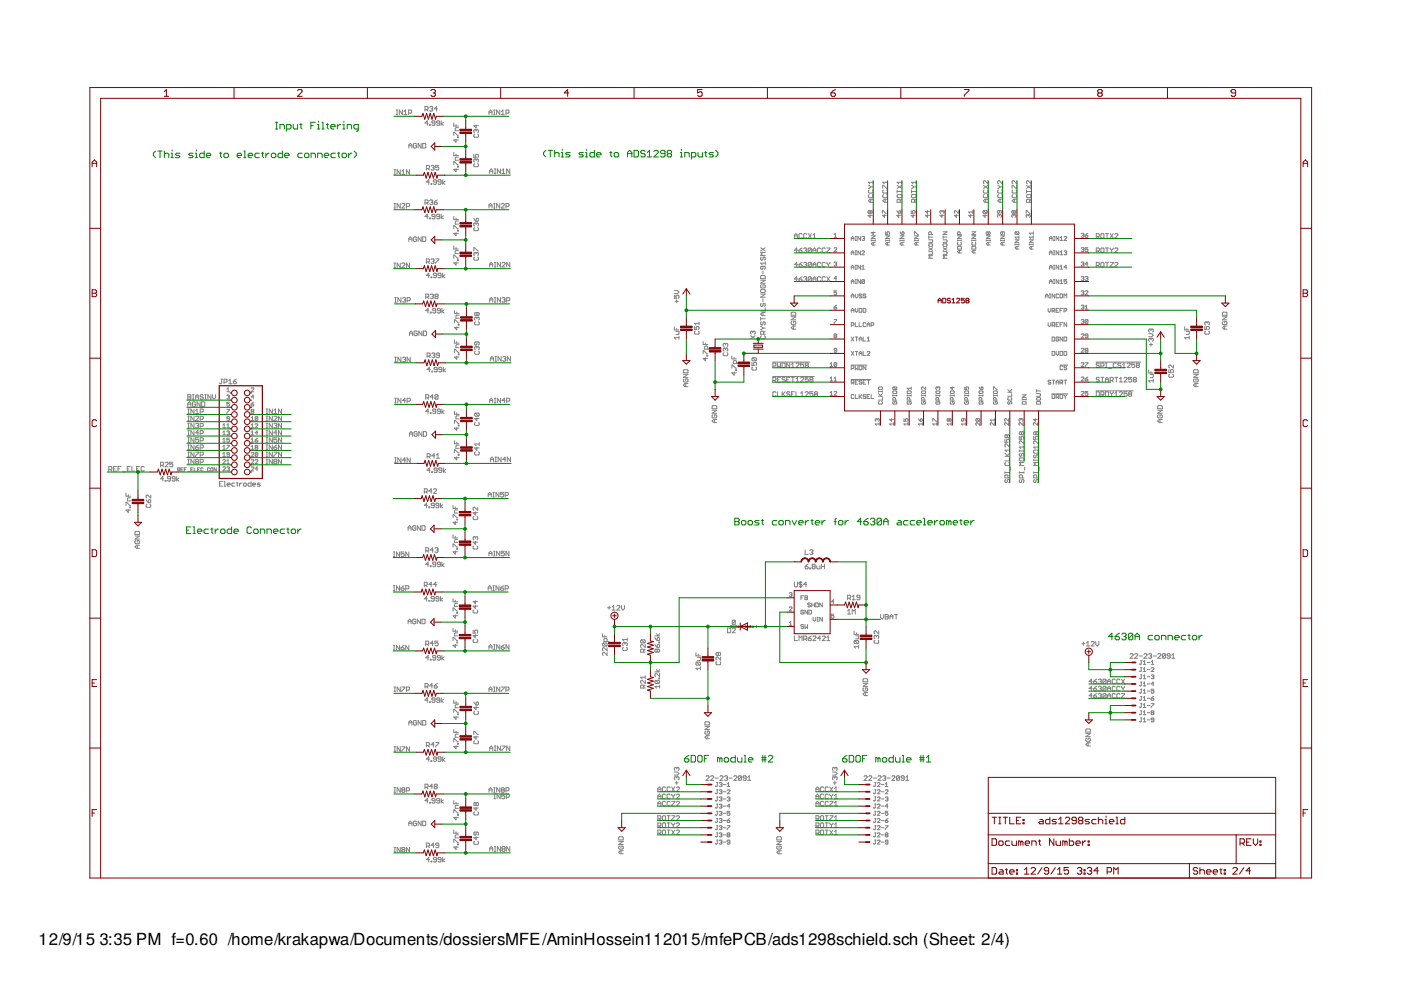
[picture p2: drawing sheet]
<svg xmlns="http://www.w3.org/2000/svg" width="297mm" height="210mm" viewBox="0 0 297 210" stroke-linecap="round" stroke-linejoin="round" font-family="sans-serif">
<defs><g id="words">
<g font-size="3.5">
<text x="8.5" y="200.4">12/9/15</text>
<text x="21.3" y="200.4">3:35 PM f=0.60 /home/krakapwa/Documents/dossiersMFE/AminHossein112015/mfePCB/ads1298schield.sch (Sheet: 2/4)</text>
</g>
</g></defs>
<g fill="none" stroke="#800080" stroke-width=".21">
<path d="M154.9 132.8h.2M154.9 132.8l.2 .1M154.9 132.9h.2M154.9 132.8h.1M155.1 132.9h.1M155.2 132.9l.1-.1-.1 .2M155.4 132.9h.1M155.4 132.8v.1M155.4 132.7h.1M155.7 132.8h-.2l.2 .1M155.7 132.9h.2M155.8 132.8l.1 .1h-.2z"/>
<path d="M156 132.7l.1 .2zM156.2 132.8v.1M156.3 132.8l-.1 .1M156.5 132.7l-.1 .2 .1-.1M156.6 132.9h.1M156.6 132.8l.2 .1zM156.8 132.8v.1M157 132.8l-.2 .1M157.2 132.8h.2M157.4 132.8l-.2 .1h.2M157.4 132.8h.1M158 132.8h.1"/>
<path d="M158 132.8l.1 .1M158 132.9h.1M158.1 132.9h.1M158.2 132.9l.1-.1-.1 .2M158.4 132.8h.1M158.5 132.8v.1M158.5 132.7h.1M158.7 132.8h-.1l.1 .1M158.8 132.9h.1M158.8 132.8l.1 .1zM159.1 132.7v.2zM159.2 132.8v.1"/>
<path d="M159.4 132.8l-.2 .1M159.6 132.7l-.1 .2 .1-.1M159.7 132.9h.1M159.7 132.8l.1 .1zM159.9 132.8v.1M160 132.8l-.1 .1M160.3 132.9h.1M160.3 132.8l.1 .1"/>
</g>
<g fill="none" stroke="#808080" stroke-width=".21">
<path d="M83.5 37h.4M83.5 36h.4M83.7 36v1M84 24.3h.3M84 23.3h.3M84.2 23.3v1M84.9 36v1l-.7-1v1M85.2 36.3l.3-.3v1M85.2 37h.6M85.3 23.3v1l-.6-1v1M85.6 24.3h.7M85.6 23.7l.4-.4v1"/>
<path d="M86.6 24h.5l.2-.2-.2-.5h-.5v1M86.7 31.4v-.7l.3-.3 .3 .3v.7M86.7 30.9h.6M86.8 36v1l-.6-1v1M88.3 30.6l-.2-.2-.4 .2v.6l.1 .2 .5-.2v-.3h-.3M89.3 30.4v1l-.7-1v1M89.6 30.4h.5l.2 .2v.6l-.2 .2h-.5zM90.1 23.2h.5l.2-.1-.2-.5h-.5v1M90.4 35.7h.5l.2-.5-.2-.1h-.5v.9M90.4 23.2l.4 .4M90.7 35.7l.4 .3M90.8 26.1h-.7l.5-.5v1"/>
<path d="M91.1 38.6h-.7l.5-.5v1M91.1 22.8l.5-.2 .1 .2-.1 .3M91.1 26.4h.1v.2h-.1zM91.4 38.9h.1v.2h-.1zM91.4 35.2l.1-.1h.4l.1 .1-.1 .4M91.4 23.1h.2M91.6 23.1l.1 .1-.1 .4-.5-.2M91.7 35.6h.2M91.9 35.6l.1 .1-.1 .3-.5-.1M92.2 26.1h-.5l-.1-.1 .1-.4 .5 .2v.6l-.1 .2-.5-.2M92.5 38.6h-.4l-.2-.2 .2-.3 .4 .2v.6l-.1 .2-.5-.2M92.7 23.1h-.6l.5-.5v1"/>
<path d="M93 35.1h-.6v.5l.3-.2 .3 .2v.3l-.1 .1-.5-.1M93.2 26.1h-.5l-.1-.1 .1-.4 .5 .2v.6l-.2 .2-.4-.2M93.5 38.6h-.5l-.1-.2 .1-.3 .5 .2v.6l-.2 .2-.4-.2M93.5 25.6v1M93.9 38.1v1M94 26l-.5 .3 .5 .3M94.3 38.4l-.4 .4 .4 .3M96.2 26.1v.6h1M96.2 28.7v-.7l1 .7M96.2 32.3v.7h1M96.2 34.9v-.6l1 .6M96.7 29.5v.7l-.5-.5h1"/>
<path d="M96.7 26.4v.3M96.7 32.7v.3M96.7 35.8v.6l-.5-.5h1M97 29h.2v.2h-.2zM97 35.3h.2v.1h-.2zM97.2 27.1h-.5l-.2 .1v.5h.7M97.2 33.3h-.5l-.2 .2v.5h.7M100.5 32.7v.7h.4l-.1-.5 .5-.2 .1 .2-.1 .5M100.6 28.4l-.1 .2 .1 .5h.7l.1-.2-.1-.5M100.6 34.7l-.1 .2 .1 .4h.7l.1-.1-.1-.5M100.9 27.6l-.1-.1-.3 .1 .1 .5M100.9 33.9l-.1-.2-.3 .2 .1 .5"/>
<path d="M100.9 27.6l.2-.1 .3 .1-.1 .5M100.9 33.9l.2-.2 .3 .2-.1 .5M100.9 26.5v.6l-.4-.5h.9M100.9 27.6v.2M100.9 33.9v.1M103.7 24.3v-.6l.3-.4 .3 .4v.6M103.7 23.8h.6M103.8 36.8v-.6l.3-.4 .4 .4v.6M103.8 36.3h.7M104.6 24.3h.4M104.6 23.3h.4M104.8 36.8h.3"/>
<path d="M104.8 35.8h.3M104.8 23.3v1M105 35.8v1M106 23.3v1l-.7-1v1M106.1 35.8v1l-.6-1v1M106.3 24.3h.6M106.3 23.7l.3-.4v1M106.4 36.2l.4-.4v1M106.4 36.8h.7M107.3 24h.5l.1-.2-.1-.5h-.5v1M108.1 35.8v1l-.7-1v1M184.1 39.3l.5 .3"/>
<path d="M184.6 39.6l-.5 .3M184.6 39.6h.5M185.1 38.3v.7M185.1 38.7h-1l.3 .3M188.2 38.3v.7M188.2 39.3v.6l-.9-.6h-.1v.6M188.2 38.7h-1l.3 .3M190.2 39.3l1 .6M191.2 38.7h-1l.3 .3M191.2 38.3v.7M191.2 39.3l-1 .6M193.3 39.3l.4 .3"/>
<path d="M193.7 39.6l-.4 .3M193.7 39.6h.5M194.2 38.3v.7M194.2 38.7h-.9l.3 .3M208.5 39.3l1 .6M209.5 38.3v.7l-.7-.7h-.1l-.2 .2 .2 .5M209.5 39.3l-1 .6M211.5 39.3l.5 .3M212 39.6l-.5 .3M212 39.6h.5M212.5 38.3v.7l-.6-.7h-.2l-.2 .2 .2 .5M215.6 38.3v.7l-.7-.7-.3 .2 .2 .5"/>
<path d="M215.6 39.3v.6l-.8-.6h-.2v.6M217.6 39.3l1 .6M218.6 38.3v.7l-.6-.7h-.2l-.2 .2 .2 .5M218.6 39.3l-1 .6M83.5 56.8h.4M83.5 55.8h.4M83.5 44.1h.4M83.5 43.1h.4M83.7 43.1v1M83.7 55.8v1M84.9 43.1v1l-.7-1v1M84.9 55.8v1l-.7-1v1"/>
<path d="M85.2 55.9l.1-.1h.4l.1 .1-.6 .9h.6M85.2 43.3l.1-.2h.4l.1 .2-.6 .8h.6M86.2 43.8h.5l.1-.5-.1-.2h-.5v1M86.7 51.2v-.7l.3-.3 .3 .3v.7M86.7 50.7h.6M86.8 55.8v1l-.6-1v1M88.3 50.4l-.2-.2-.4 .2v.6l.1 .2 .5-.2v-.3h-.3M89.3 50.2v1l-.7-1v1M89.6 50.2h.5l.2 .2v.6l-.2 .2h-.5zM90.1 43h.5l.2-.1v-.4l-.2-.1h-.5v1M90.4 55.5h.5l.2-.4-.2-.2h-.5v1M90.4 43l.4 .4"/>
<path d="M90.7 55.5l.4 .4M90.8 45.9h-.7l.5-.5v1M91.1 58.4h-.7l.5-.5v1M91.1 42.5l.5-.1 .1 .1-.1 .4M91.1 46.2h.1v.2h-.1zM91.4 58.7l.1 .2zM91.4 55.1l.1-.2h.4l.1 .2-.1 .3M91.4 42.9h.2M91.6 42.9l.1 .1-.1 .4-.5-.2M91.7 55.4h.2M91.9 55.4l.1 .1-.1 .4h-.4l-.1-.2M92.1 42.9h.5l.1 .3-.1 .2h-.4z"/>
<path d="M92.2 45.9h-.5l-.1-.2 .1-.3 .5 .2v.6l-.1 .2-.5-.2M92.4 54.9h.6l-.6 1M92.5 58.4h-.4l-.2-.1 .2-.4 .4 .2v.6l-.1 .2-.5-.2M92.7 42.4l-.6 .5M93.2 45.9h-.5l-.1-.2 .1-.3 .5 .2v.6l-.2 .2-.4-.2M93.5 58.4h-.5l-.1-.1 .1-.4 .5 .2v.6l-.2 .2-.4-.2M93.5 45.4v1M93.9 57.9v1M94 45.7l-.5 .4 .5 .3M94.3 58.3l-.4 .3 .4 .3M96.2 45.9v.6h1M96.2 48.5v-.6l1 .6"/>
<path d="M96.2 52.1v.7h1M96.2 54.8v-.7l1 .7M96.7 46.2v.3M96.7 49.3v.7l-.5-.5h1M96.7 52.5v.3M96.7 55.6v.6l-.5-.5h1M97 48.8h.2v.2h-.2zM97 55.1h.2v.1h-.2zM97.2 46.9h-.5l-.2 .1v.5h.7M97.2 53.1h-.5l-.2 .2v.5h.7M100.5 53.2v-.7l.9 .7M100.5 46.3l.4 .6"/>
<path d="M100.6 54.5l-.1 .2 .1 .5h.7l.1-.2-.1-.5M100.6 48.3l-.1 .1 .1 .5h.7l.1-.2-.1-.4M100.9 53.7l-.1-.2-.3 .2v.3l.1 .2M100.9 53.7l.2-.2 .3 .2-.1 .5M100.9 47.4l-.1-.1-.3 .1v.4l.1 .1M100.9 46.5l.2-.2 .3 .2-.1 .4h-.4zM100.9 47.4l.2-.1 .3 .1-.1 .5M100.9 47.4v.2M100.9 53.7v.1M103.7 44.1v-.6l.3-.4 .3 .4v.6M103.7 43.6h.6M103.8 56.6v-.6l.3-.4 .4 .4v.6"/>
<path d="M103.8 56.1h.7M104.6 44.1h.4M104.6 43.1h.4M104.8 56.6h.3M104.8 55.6h.3M104.8 43.1v1M105 55.6v1M106 43.1v1l-.7-1v1M106.1 55.6v1l-.6-1v1M106.3 43.3l.1-.2 .5 .2-.6 .8h.6M106.4 55.8l.2-.2h.3l.2 .2v.2l-.7 .6h.7M107.3 43.8h.5l.1-.2-.1-.5h-.5v1"/>
<path d="M108.1 55.6v1l-.7-1v1M161.3 59.4h.9l-.9 .6h.9M161.3 52.5l.9 .7M161.4 58.4h.7l.1 .2v.5h-.9v-.5zM161.4 54.5l-.1 .2 .1 .4 .4-.1 .1-.5 .3 .2v.3l-.1 .1M161.8 56.5v.5l-.2 .1-.3-.1 .1-.5h.7l.1 .1v.4l-.1 .1M161.8 57.4v.7M162.2 55.5v.6M162.2 55.8h-.9l.3 .3M162.2 53.5h-.9l.3 .3-.3 .4h.9M162.2 52.5l-.9 .7M168.4 50.5v-.6l.3-.4 .4 .4v.6"/>
<path d="M168.4 50h.7M169.1 56.1h-.7l.5-.5v1M169.1 53.1h-.7l.5-.5v1M169.1 59.2h-.7l.5-.5v.9M169.4 53.1h.5l.2 .3-.5 .2-.2-.2zM169.4 56.1h.5l.2 .4-.5 .1-.2-.1zM169.4 59.2h.5l.2 .3-.5 .1-.2-.1zM170.1 49.7l-.2-.2h-.3l-.2 .2v.7l.2 .1 .5-.1M170.1 58.7l-.7 .5M170.1 55.6l-.7 .5M170.1 52.6l-.7 .5M170.4 52.7l.5-.1 .1 .1-.1 .4"/>
<path d="M170.4 55.8l.5-.2 .1 .2-.1 .3M170.4 58.8l.5-.1 .1 .1-.1 .4M170.7 56.1h.2M170.7 59.2h.2M170.7 53.1h.2M170.9 53.1l.1 .1-.1 .4-.5-.2M170.9 56.1l.1 .2-.1 .3-.5-.1M170.9 59.2l.1 .1-.1 .3-.5-.1M171 49.7l-.1-.2-.5 .2v.7l.2 .1 .4-.1M171.4 49.5l.6 1M172 58.8l-.6 .7M172 52.7l-.5-.1-.1 .1v.7"/>
<path d="M172 55.8l-.5-.2-.1 .2v.7M172 58.8l-.1-.1-.5 .1v.7M172 52.7v.7l-.1 .2-.5-.2M172 55.8v.7l-.1 .1-.5-.1M172 58.8v.7l-.1 .1-.5-.1M172 55.8l-.6 .7M172 52.7l-.6 .7M172 49.5l-.6 1M172.4 53.6v-.7l.3-.3 .3 .3v.7M172.4 56.6v-.6l.3-.4 .3 .4v.6M172.4 59.6v-.6l.3-.3 .3 .3v.6M172.4 49.9l.3-.4v1"/>
<path d="M172.4 56.1h.6M172.4 59.2h.6M172.4 53.1h.6M172.4 50.5h.6M174 52.7l-.2-.1-.5 .1v.7l.2 .2 .5-.2M174 55.8l-.2-.2-.5 .2v.7l.2 .1 .5-.1M174 58.8l-.2-.1-.5 .1v.7l.2 .1 .5-.1M175 52.7l-.2-.1h-.3l-.2 .1v.7l.2 .2 .5-.2M175 55.8l-.2-.2h-.3l-.2 .2v.7l.2 .1 .5-.1M175 58.8l-.2-.1h-.3l-.2 .1v.7l.2 .1 .5-.1M175.3 52.6h.7l-.7 .8v.2h.7M175.3 58.7l.7 .9"/>
<path d="M175.3 55.6l.3 .5M175.6 56.1v.5M176 58.7l-.7 .9M176 55.6l-.4 .5M176.8 52.7l.2-.2 .4 .2-.6 .7h.6M176.8 55.7l.4-.1 .2 .1-.2 .3M176.8 49.7l.3-.2v.8M176.8 50.3h.6M177.1 56h.1M177.2 56l.2 .1-.2 .3-.4-.1M177.4 59h-.6l.4-.4v.9M180.5 51v-.6l.3-.3 .2 .3v.6"/>
<path d="M180.5 54v-.5l.3-.3 .2 .3v.5M180.5 57.1v-.6l.3-.3 .2 .3v.6M180.5 50.6h.5M180.5 53.6h.5M180.5 56.6h.5M180.5 59.7h.5M181.3 57.1h.3M181.3 53.2h.3M181.3 51h.3M181.3 50.1h.3M181.3 54h.3M181.3 56.2h.3"/>
<path d="M181.3 59.3h.3M181.5 50.1v.9M181.5 53.2v.8M181.5 56.2v.9M181.5 59.3v.8M182.5 50.1v.9l-.6-.9v.9M182.5 53.2v.8l-.6-.8v.8M182.5 56.2v.9l-.6-.9v.9M182.5 59.3v.8l-.6-.8v.8M182.7 57.1h.6M182.7 53.3l.2-.1 .4 .1-.6 .7h.6M182.7 50.3l.5-.2 .1 .2-.1 .3"/>
<path d="M182.7 56.5l.3-.3v.9M183 50.6h.2M183.2 50.6l.1 .1-.1 .3-.5-.2M183.3 59.4v.6l-.1 .1-.5-.1M183.3 59.4l-.1-.1-.5 .1v.6M183.3 59.4l-.6 .6M184.3 40.3l-.2 .1 .2 .5h.6l.2-.1-.2-.5M184.3 41.3l-.2 .1 .2 .5h.6l.2-.2-.2-.4M184.5 44.8l-.2-.1-.3 .1 .2 .4 .3-.1M184.5 45.5v.6l-.5-.4h.9M184.5 44.8v.3M184.5 44.8l.1-.1 .3 .1-.2 .4-.2-.1"/>
<path d="M184.6 42.2v.7M184.7 50h.9l-.9 .6h.9M184.7 51h.9M184.7 50.8v.3M185.1 42.2h-.7l-.3 .4 .3 .3h.7M185.1 49.1v.6l-.4-.4h.9M185.1 51.4v.6M185.6 51.4h-.6l-.3 .3 .3 .3h.6M185.6 50.8v.3M187.1 45.2v-.5l.8 .5M187.3 40.3l-.1 .1 .1 .5h.7l.2-.1-.2-.5M187.3 41.3l-.1 .1 .1 .5h.7l.2-.2-.2-.4"/>
<path d="M187.5 45.5v.6l-.4-.4h.8M187.7 42.2v.7M187.8 49.1v.6h.4l-.2-.3 .2-.3 .4 .2-.1 .4M187.8 50h.8l-.8 .6h.8M187.8 51h.8M187.8 50.8v.3M188.2 42.2h-.7l-.3 .4 .3 .3h.7M188.2 51.4v.6M188.6 51.4h-.6l-.2 .3 .2 .3h.6M188.6 50.8v.3M190.1 44.7l.5 .5M190.2 41.4l.2-.1h.6l.2 .4-.2 .2h-.6z"/>
<path d="M190.2 40.6h1M190.2 40.3v.6M190.6 45.5v.6l-.5-.4h.9M190.6 44.8l.2-.1 .2 .4-.4 .1zM190.8 50h.9l-.9 .6h.9M190.8 51h.9M190.8 50.8v.3M190.8 49.1l.4 .6M190.9 42.9v-.5l-.2-.2-.5 .2v.5h1M191.2 42.2l-.3 .4M191.2 51.4v.6M191.4 49.1l.3 .2-.2 .4h-.3z"/>
<path d="M191.7 51.4h-.6l-.3 .3 .3 .3h.6M191.7 50.8v.3M193.2 44.7v.5h.4l-.1-.2 .1-.3 .4 .1-.1 .4M193.3 41.4l.1-.1h.7l.1 .4-.1 .2h-.7zM193.3 40.3v.6M193.3 40.6h.9M193.6 45.5v.6l-.4-.4h.8M193.9 50h.8l-.8 .6h.8M193.9 51h.8M193.9 49.7v-.6l.8 .6M193.9 50.8v.3M193.9 42.9v-.5l-.2-.2-.4 .2v.5h.9"/>
<path d="M194.2 42.2l-.3 .4M194.3 51.4v.6M194.7 51.4h-.6l-.2 .3 .2 .3h.6M194.7 50.8v.3M196.7 45.5v.6l-.5-.4h.9M196.7 44.7v.5l-.5-.4h.9M196.9 50.3h.8M196.9 53.4h.7l.1 .1-.1 .4h-.7M196.9 50.8h.7l.1 .2-.1 .4h-.7M196.9 51.8l.7-.1 .1 .4-.1 .1h-.6zM196.9 52.5l.8 .6M196.9 50v.6"/>
<path d="M197.5 49.7v-.4l-.5-.2-.1 .6h.8M197.7 54.2h-.8l.3 .3-.3 .3h.8M197.7 52.5l-.8 .6M199.7 45.5v.6l-.4-.4h.8M199.7 44.8l-.1-.1-.3 .1 .1 .4M199.7 44.8l.2-.1 .2 .1-.1 .4M199.7 44.8v.2M200 50.3h.8M200 53.4h.7l.1 .1-.1 .4h-.7M200 50.8h.7l.1 .2-.1 .4h-.7M200 49.1h.8l-.8 .6h.8M200 51.8l.7-.1 .1 .4-.1 .1h-.6z"/>
<path d="M200 52.5l.8 .6M200 50v.6M200.8 54.2h-.8l.2 .3-.2 .3h.8M200.8 52.5l-.8 .6M202.8 45.5v.6l-.5-.4h.9M203 50h.8l-.8 .6h.8M203 51h.8M203 50.8v.3M203.1 52.2h.6l.1 .6h-.8zM203.1 51.4l-.1 .1 .1 .5h.6l.1-.2-.1-.4M203.2 44.7v.5l-.6-.5-.3 .1 .2 .4M203.4 53.1v.5"/>
<path d="M203.6 49.7v-.4l-.5-.2-.1 .6h.8M203.8 53.1h-.5l-.3 .3 .3 .2h.5M203.8 50.8v.3M205.8 45.5v.6l-.4-.4h.8M206.1 50h.8l-.8 .6h.8M206.1 51h.8M206.1 49.1h.8l-.8 .6h.8M206.1 50.8v.3M206.2 52.2h.6l.1 .6h-.8zM206.2 51.4l-.1 .1 .1 .5h.6l.1-.2-.1-.4M206.2 45h-.8l.3 .2M206.2 44.7v.5"/>
<path d="M206.5 53.1v.5M206.9 53.1h-.6l-.2 .3 .2 .2h.6M206.9 50.8v.3M208.6 44.7h.5l.2 .1-.2 .4M208.6 44.7l-.2 .4 .2 .1h.5M208.6 44.7l.5 .5M208.7 40.3l-.2 .1 .2 .5h.6l.2-.1-.2-.5M208.7 41.3l-.2 .1 .2 .5h.6l.2-.2-.2-.4M208.9 45.5v.6l-.5-.4h.9M209 42.2v.7M209.1 50h.8l-.8 .6h.8M209.1 51h.8"/>
<path d="M209.1 50.8v.3M209.5 42.2h-.7l-.3 .4 .3 .3h.7M209.5 49.3l-.1-.2-.3 .2 .1 .4 .3-.1M209.5 49.3l.2-.2 .2 .2-.1 .4-.3-.1M209.5 49.3v.3M209.5 51.4v.6M209.9 51.4h-.5l-.3 .3 .3 .3h.5M209.9 50.8v.3M211.7 40.3l-.2 .1 .2 .5h.7l.1-.1-.1-.5M211.7 41.3l-.2 .1 .2 .5h.7l.1-.2-.1-.4M211.9 44.7v.4l-.1 .1-.3-.1 .1-.4h.6l.1 .1-.1 .4M211.9 45.7l-.1-.2-.3 .2 .1 .4"/>
<path d="M211.9 45.7l.1-.2 .3 .2-.1 .4M211.9 45.7v.1M212 42.2v.7M212.2 50h.8l-.8 .6h.8M212.2 51h.8M212.2 50.8v.3M212.5 42.2h-.6l-.4 .4 .4 .3h.6M212.6 49.1v.5l-.2 .1-.2-.1 .1-.5h.6l.1 .2-.1 .4M212.6 51.4v.6M213 51.4h-.6l-.2 .3 .2 .3h.6M213 50.8v.3M214.8 41.3l-.2 .1 .2 .5h.6l.2-.2-.2-.4"/>
<path d="M214.8 40.3l-.2 .1 .2 .5h.6l.2-.1-.2-.5M214.9 44.8l.2-.1 .3 .1-.2 .4-.3-.1M214.9 44.8l-.1-.1-.3 .1 .2 .4 .2-.1M214.9 45.7l-.1-.2-.3 .2 .2 .4M214.9 45.7l.2-.2 .3 .2-.2 .4M214.9 44.8v.3M214.9 45.7v.1M215.1 42.2v.7M215.2 50.8h.8l-.8 .6h.8M215.2 51.8h.8M215.2 51.7v.3M215.3 49.1l-.1 .2 .1 .4h.6"/>
<path d="M215.3 49.1h.6l.1 .2-.1 .4M215.3 49.1l.6 .6M215.6 42.2h-.7l-.3 .4 .3 .3h.7M215.6 52.2v.6M216 52.2h-.5l-.3 .3 .3 .3h.5M216 50.3h-.8l.3 .3M216 50v.6M216 51.7v.3M217.6 45.2v-.5l.8 .5M217.6 41.4l.2-.1h.7l.1 .4-.1 .2h-.7zM217.6 40.6h1M217.6 40.3v.6"/>
<path d="M218 45.7l-.2-.2-.2 .2 .1 .4M218 45.7l.1-.2 .3 .2-.1 .4M218 45.7v.1M218.2 50.8h.9l-.9 .6h.9M218.2 51.8h.9M218.2 51.7v.3M218.3 42.9v-.5l-.2-.2-.5 .2v.5h1M218.6 42.2l-.3 .4M218.7 52.2v.6M219.1 52.2h-.6l-.3 .3 .3 .3h.6M219.1 50.3h-.9l.3 .3M219.1 49.4h-.9l.3 .3"/>
<path d="M219.1 49.1v.6M219.1 50v.6M219.1 51.7v.3M222.5 50.6h.6M222.5 53.6h.6M222.5 56.6h.6M222.5 59.7h.6M222.5 51v-.6l.3-.3 .3 .3v.6M222.5 54v-.5l.3-.3 .3 .3v.5M222.5 57.1v-.6l.3-.3 .3 .3v.6M223.4 57.1h.2M223.4 53.2h.2"/>
<path d="M223.4 51h.2M223.4 50.1h.2M223.4 54h.2M223.4 56.2h.2M223.4 59.3h.2M223.5 50.1v.9M223.5 53.2v.8M223.5 56.2v.9M223.5 59.3v.8M224.5 50.1v.9l-.6-.9v.9M224.5 53.2v.8l-.6-.8v.8M224.5 56.2v.9l-.6-.9v.9"/>
<path d="M224.5 59.3v.8l-.6-.8v.8M224.7 57.1h.6M224.7 51h.6M224.7 54h.6M224.7 50.4l.3-.3v.9M224.7 53.5l.3-.3v.8M224.7 56.5l.3-.3v.9M224.7 59.6l.3-.3v.8M225.6 53.3l.4-.1 .2 .1-.2 .3M225.6 50.3l.1-.2 .5 .2-.6 .7h.6M225.9 53.6h.1M226 53.6l.2 .1-.2 .3-.4-.1"/>
<path d="M226.2 56.6h-.6l.4-.4v.9M226.2 59.3h-.6v.4l.3-.1 .3 .1-.2 .4-.4-.1M229.2 55.7l.5-.1 .1 .1-.1 .3M229.2 52.7l.5-.2 .1 .2-.1 .2M229.2 49.6l.5-.1 .1 .1-.1 .3M229.2 58.8l.5-.2 .1 .2-.1 .2M229.5 56h.2M229.5 59h.2M229.5 49.9h.2M229.5 52.9h.2M229.7 49.9l.1 .1-.1 .3-.5-.1M229.7 52.9l.1 .2-.1 .3-.5-.2"/>
<path d="M229.7 56l.1 .1-.1 .3-.5-.1M229.7 59l.1 .2-.1 .3-.5-.2M230.1 49.9h.4l.2 .3-.5 .1zM230.1 58.8l.4-.2 .2 .2-.2 .2M230.4 59h.1M230.5 59l.2 .2-.2 .3-.4-.2M230.7 52.5h-.6v.4l.3-.1 .3 .1-.2 .5-.4-.2M230.7 56h-.6l.4-.4v.8M230.7 49.5l-.6 .4M232.4 50.2h.5l.2-.2-.2-.5h-.5v1M232.4 53.2h.5l.2-.1-.2-.5h-.5v1M232.4 56.3h.5l.2-.2-.2-.5h-.5v1"/>
<path d="M232.7 56.3l.4 .3M232.7 53.2l.4 .4M232.7 50.2l.4 .3M233.4 52.7l.2-.1 .5 .1v.7l-.2 .2-.5-.2zM233.4 55.8l.2-.2 .5 .2v.7l-.2 .1-.5-.1zM233.6 49.5l.5 .2v.7l-.2 .1-.5-.1v-.7zM234.4 49.5h.6M234.4 55.6h.6M234.4 52.6h.6M234.7 49.5v1M234.7 52.6v1M234.7 55.6v1"/>
<path d="M235.4 55.6h.6l-.6 .9v.1h.6M235.4 52.6l.3 .5M235.4 49.5l.6 1M235.7 53.1v.5M236 52.6l-.3 .5M236 49.5l-.6 1M236.3 49.7l.2-.2 .5 .2v.2l-.7 .6h.7M236.3 52.7l.2-.1 .5 .1v.2l-.7 .7h.7M236.3 55.8l.2-.2 .5 .2v.2l-.7 .6h.7M83.7 64.1h.3M83.7 63.1h.3M83.7 76.7h.3"/>
<path d="M83.7 75.7h.3M83.9 63.1v1M83.9 75.7v1M85 63.1v1l-.7-1v1M85 75.7v1l-.7-1v1M85.3 63.3l.5-.2 .2 .2-.2 .3M85.3 75.9l.5-.2 .2 .2-.2 .3M85.7 63.6h.1M85.7 76.2h.1M85.8 63.6l.2 .2-.2 .3-.5-.2M85.8 76.2l.2 .2-.2 .3-.5-.1M86.3 63.8h.5l.2-.2-.2-.5h-.5v1"/>
<path d="M86.8 71.2v-.7l.3-.3 .4 .3v.7M86.8 70.7h.7M87 75.7v1l-.7-1v1M88.5 70.3l-.2-.1-.5 .1v.7l.2 .2h.3l.2-.2v-.3h-.4M89.5 70.2v1l-.7-1v1M89.8 70.2h.5l.1 .1v.7l-.1 .2h-.5zM90.3 63h.4l.2-.2v-.3l-.2-.1h-.4v.9M90.6 75.5h.4l.2-.5-.2-.2h-.4v1M90.6 63l.3 .3M90.9 75.5l.3 .3M90.9 65.9h-.6l.4-.5v1M91.2 78.4h-.6l.4-.5v.9"/>
<path d="M91.2 66.2h.2v.2h-.2zM91.2 62.5l.5-.1 .2 .1-.2 .3M91.5 78.7h.2v.1h-.2zM91.5 75l.5-.2 .2 .2-.2 .3M91.6 62.8h.1M91.7 62.8l.2 .2-.2 .3-.5-.1M91.9 75.3h.1M92 75.3l.2 .2-.2 .3-.5-.2M92.4 65.9h-.5l-.2-.2 .2-.3h.3l.2 .2v.6l-.2 .2h-.3l-.2-.2M92.4 62.8l-.2-.1 .2-.3 .5 .1-.2 .3M92.4 62.8l-.2 .2 .2 .3 .5-.1-.2-.4M92.4 62.8h.3"/>
<path d="M92.7 78.4h-.5l-.2-.2 .2-.3 .5 .1v.7l-.2 .1-.5-.1M93.2 75.3h-.5l-.2-.1 .2-.4 .5 .2v.6l-.2 .2-.5-.2M93.4 65.9h-.5l-.2-.2 .2-.3 .5 .2v.6l-.2 .2-.5-.2M93.7 78.4h-.5l-.2-.2 .2-.3 .5 .1v.7l-.2 .1-.5-.1M93.7 65.4v1M94 77.9v.9M94.2 65.7l-.5 .3 .5 .4M94.5 78.2l-.5 .3 .5 .3M96.4 65.8v.7h.9M96.4 68.5v-.7l.9 .7M96.4 72.1v.6h.9M96.4 74.7v-.6l.9 .6"/>
<path d="M96.8 69.3v.6l-.4-.5h.9M96.8 66.2v.3M96.8 72.4v.3M96.8 75.5v.7l-.4-.5h.9M97.2 68.8h.1v.2h-.1zM97.2 75h.1v.2h-.1zM97.3 66.8h-.5l-.1 .2v.5h.6M97.3 73.1h-.5l-.1 .1v.5h.6M100.8 74.5l-.2 .1 .2 .5h.6l.2-.1-.2-.5M100.8 68.2l-.2 .2 .2 .5h.6l.2-.2-.2-.5M101.1 66.4l-.2-.1-.3 .1 .2 .5 .3-.2M101.1 66.4l.2-.1 .3 .1-.2 .5-.3-.2"/>
<path d="M101.1 67.4l-.2-.2-.3 .2 .2 .5M101.1 72.5v.5l-.2 .2-.3-.2 .2-.5h.6l.2 .2-.2 .5M101.1 73.6l-.2-.1-.3 .1 .2 .5M101.1 67.4l.2-.2 .3 .2v.3l-.2 .2M101.1 73.6l.2-.1 .3 .1v.4l-.2 .1M101.1 66.4v.3M101.1 67.4v.2M101.1 73.6v.2M103.8 64.1v-.7l.3-.3 .4 .3v.7M103.8 63.6h.7M104 76.6v-.7l.3-.3 .3 .3v.7M104 76.1h.6"/>
<path d="M104.8 64.1h.3M104.8 63.1h.3M104.9 76.6h.4M104.9 75.6h.4M105 63.1v1M105.1 75.6v1M106.1 63.1v1l-.6-1v1M106.3 75.6v1l-.7-1v1M106.4 63.3l.2-.2h.3l.2 .2-.2 .3M106.6 75.8l.1-.2h.4l.1 .2-.1 .3M106.8 63.6h.1M106.9 76.1h.2"/>
<path d="M106.9 63.6l.2 .2-.2 .3h-.3l-.2-.2M107.1 76.1l.1 .1-.1 .4-.5-.2M107.4 63.8h.5l.2-.2-.2-.5h-.5v1M108.2 75.6v1l-.6-1v1M143 62.6v.6h.5l-.2-.3 .2-.3 .5 .2-.2 .4M143 69.3v.7h1M143 61.6h.6l.4 .3-.4 .4h-.6M143.1 63.9h.7M143.3 70.3h.7v.5l-.2 .1h-.5M143.5 63.6v.6M143.5 69.6v.4M144 71.6h-1l.3 .3"/>
<path d="M144 71.3v.6M144.9 79.4h1l-1 .6h1M145 78.4h.7l.2 .1v.5h-1v-.5zM147.2 69.2v.7h.5l-.1-.5 .1-.2h.4l.1 .2-.1 .5M147.4 70.2l-.2 .2v.3l.2 .1h.7l.1-.1-.1-.5M148.2 68.2v.7M148.2 68.6h-1l.4 .3M149.1 72.4v.6h1M149.1 75v-.6l1 .6M149.6 75.8v.7l-.5-.5h1M149.6 72.7v.3M149.9 75.4h.2v.1h-.2z"/>
<path d="M150.1 74v-.4l-.5-.2-.2 .2v.4h1M153.5 74.8l-.2 .1v.4l.2 .1h.7l.1-.1-.1-.5M153.8 73l.2-.2 .3 .2-.1 .5M153.8 73l-.1-.2-.4 .2v.3l.2 .2M153.8 74l-.1-.2-.4 .2 .2 .4M153.8 74l.2-.2 .3 .2-.1 .4M153.8 73v.1M153.8 74v.1M155.2 75.5v.6h.9M155.2 78.1v-.7l.9 .7M155.7 78.9v.6l-.5-.4h.9M155.7 75.8v.3"/>
<path d="M156 78.4h.1v.1h-.1zM156.1 77.1v-.5l-.4-.2-.2 .2v.5h1M159.1 71.2l1 .6M159.4 76.8v.7h.5l-.1-.5 .1-.2h.4l.1 .2-.1 .5M159.6 75.9h.7l.1 .1-.1 .5M159.6 77.8l-.2 .2v.3l.2 .2h.7l.1-.2-.1-.5M159.6 75.9l-.2 .1v.3l.2 .2h.7M159.6 75.9l.7 .6M159.6 70.4l-.2-.2-.3 .2 .2 .5M159.6 70.4l.2-.2 .3 .2-.2 .5M159.6 70.4v.1M160.1 71.2l-1 .6"/>
<path d="M161.3 67.3v.6M161.3 69.2l.5 .4M161.3 67.6h.9M161.3 62.4h.9l-.9 .6h.9M161.4 71.2l-.1 .2 .1 .4h.7l.1-.1-.1-.5M161.4 60.4l-.1 .2 .1 .4h.7l.1-.1-.1-.5h-.3v.3M161.4 61.4h.7l.1 .4-.1 .2h-.7l-.1-.2zM161.4 64.3l-.1 .2 .1 .5 .4-.2 .1-.5 .3 .2v.3l-.1 .2M161.4 68.2l-.1 .2 .1 .5 .4-.2 .1-.5 .3 .2-.1 .5M161.8 69.6l-.5 .3M161.8 69.6h.4M161.8 63.3v.7"/>
<path d="M161.8 66.3v.6M161.9 70.9v-.5l-.1-.2h-.4l-.1 .2v.5h.9M162.2 65.3v.7h-.9M162.2 70.2l-.3 .3M162.2 66.3h-.6l-.3 .3 .3 .3h.6M163.8 76.8h7.9M163.8 79.8h8.9M163.9 77.6h.4l.2-.2-.2-.4h-.4v.9M164.8 77v.9l.4-.3 .3 .3v-.9M165.8 77h.5l.2 .1v.7l-.2 .1h-.5zM167.4 77v.9l-.6-.9v.9M167.7 67.2h1l-1 .6h1"/>
<path d="M167.8 77.9h.6M167.8 77.3l.3-.3v.9M167.9 66.2h.7l.1 .2v.4h-1v-.4zM167.9 68.2l-.2 .1 .2 .5h.7l.1-.2-.1-.4h-.4v.3M168.2 69.1v.7M168.7 69.1h-.6l-.4 .4 .4 .3h.6M168.8 77.1l.1-.1 .5 .1-.6 .8h.6M170.4 77h-.7v.4l.4-.1 .3 .1-.2 .5h-.3l-.2-.1M170.9 77.4l-.2-.1 .2-.3 .5 .1-.2 .3M170.9 77.4l-.2 .2 .2 .3 .5-.1-.2-.4M170.9 77.4h.3M176 77.2l.3-.3v.8"/>
<path d="M176 77.7h.6M176.8 65.1h.4l.2 .3-.4 .1zM176.8 67.8h.6l-.6 .8M177 71.2l-.2 .2 .2 .2 .4-.1-.2-.3M177 71.2l-.2-.1 .2-.3 .4 .1-.2 .3M177 71.2h.2M177.4 61.7h-.6v.4l.3-.2 .3 .2-.2 .4-.4-.1M177.4 74.3h-.4l-.2-.2 .2-.2 .4 .1v.5l-.2 .2-.4-.2M177.4 77l-.2-.1-.4 .1v.6M177.4 77v.6l-.2 .1-.4-.1M177.4 64.7l-.6 .4M177.4 77l-.6 .6"/>
<path d="M180.4 77.4h3.4M180.5 69h.4l.1-.2-.1-.4h-.4v.9M180.5 60.1v-.5l.3-.3 .2 .3v.5M180.5 63.2v-.6l.3-.3 .2 .3v.6M180.5 66.2v-.5l.3-.3 .2 .3v.5M180.5 78.1h.4l.1-.1-.1-.4h-.4v.8M180.5 62.7h.5M180.5 65.8h.5M180.5 71.5l.5 .8M180.5 74.5l.5 .9M181 71.5l-.5 .8M181 74.5l-.5 .9"/>
<path d="M181.3 62.3v.6l.3 .3 .3-.3v-.6M181.3 65.4v.5l.3 .3 .3-.3v-.5M181.3 68.4v.9h.6M181.3 77.6v.8l.3-.3 .3 .3v-.8M181.3 60.1h.3M181.3 71.5h.6M181.3 74.5h.6M181.6 71.5v.8M181.6 74.5v.9M182.2 65.4l.5 .1v.6l-.1 .1h-.4zM182.2 77.6h.4l.1 .1v.6l-.1 .1h-.4zM182.2 72.3v-.5l.3-.3 .2 .3v.5"/>
<path d="M182.2 75.4v-.6l.3-.3 .2 .3v.6M182.2 68.4v.9h.5M182.2 71.9h.5M182.2 74.9h.5M182.7 62.5l-.1-.2-.4 .2 .1 .2 .4 .2-.1 .3-.4-.2M183 65.4l.6 .1v.6l-.2 .1h-.4zM183 74.5v.9h.6M183 71.5v.8h.6M183.6 62.5l-.2-.2-.4 .2 .2 .2 .4 .2-.2 .3-.4-.2M183.6 68.6l-.2-.2-.4 .2v.5l.2 .2 .4-.2M183.6 77.6v.8l-.6-.8v.8M183.9 74.7l.1-.2 .4 .2-.5 .7h.5"/>
<path d="M183.9 69.3v-.6l.2-.3 .3 .3v.6M183.9 68.8h.5M183.9 72.3h.5M183.9 71.8l.2-.3v.8M184.7 69h.4l.2-.2-.2-.4h-.4v.9M221.7 62.7h.5M221.7 63.2v-.6l.3-.3 .2 .3v.6M222.2 65.4v.5l.3 .3 .3-.3v-.5M222.2 68.4v.6l.3 .3 .3-.3v-.6M222.5 62.3h.3M222.5 63.2h.3M222.5 60.1v-.5l.3-.3 .3 .3v.5"/>
<path d="M222.7 62.3v.9M223.1 65.9h.4l.1-.1-.1-.4h-.4v.8M223.1 69h.4l.1-.2-.1-.4h-.4v.9M223.1 74.5h.4l.1 .2-.1 .7h-.4zM223.1 71.5h.4l.1 .1-.1 .7h-.4zM223.4 60.1h.2M223.4 65.9l.2 .3M223.4 69l.2 .3M223.6 62.3v.9l-.5-.9v.9M223.9 68.8h.3M223.9 65.8h.3M223.9 74.5v.6l.3 .3 .3-.3v-.6"/>
<path d="M224.5 65.4h-.6v.8h.6M224.5 62.5l-.2-.2-.4 .2v.5l.1 .2 .5-.2M224.5 68.4h-.6v.9h.6M224.5 71.6l-.2-.1-.4 .1 .1 .7 .5-.1v-.3h-.3M224.7 77.4h1.7M224.7 62.5l.2-.2 .4 .2v.5l-.1 .2-.5-.2zM224.7 74.5h.5l.1 .2v.5l-.1 .2h-.5zM224.7 68.8h.3M224.7 60.1h.6M224.7 65.8h.3M225.3 65.4h-.6v.8M225.3 77.7l-.1-.1-.5 .1v.6l.2 .1 .4-.1"/>
<path d="M225.3 68.4h-.6v.9M225.3 71.5v.8l-.6-.8v.8M225.6 65.9h.4l.2-.4-.6-.1v.8M225.6 74.5h.4l.2 .2v.5l-.2 .2h-.4zM225.6 71.5h.4l.2 .1v.6l-.2 .1h-.4zM225.6 63.2v-.9l.3 .3 .3-.3v.9M226.2 77.7l-.5-.1-.1 .3 .4 .1 .2 .3-.2 .1-.4-.1M226.2 68.4v.9l-.6-.9v.9M229.2 70.9l.2-.1 .4 .1-.6 .7h.6M229.2 61.8l.5-.1 .1 .1-.1 .3M229.2 67.9l.5-.1 .1 .1-.1 .3M229.2 74l.2-.1 .4 .1-.6 .7h.6"/>
<path d="M229.2 77l.2-.1 .4 .1-.6 .7h.6M229.2 64.8l.5-.1 .1 .1-.1 .3M229.5 68.2h.2M229.5 65.1h.2M229.5 62.1h.2M229.7 62.1l.1 .1-.1 .3-.5-.1M229.7 65.1l.1 .2-.1 .2-.5-.1M229.7 68.2l.1 .1-.1 .3-.5-.1M230.1 61.8l.1-.1 .5 .1-.6 .7h.6M230.1 76.9h.6l-.6 .8M230.1 65.5h.6M230.1 65l.3-.3v.8"/>
<path d="M230.2 74.3l-.1-.2 .1-.2 .5 .1-.2 .3M230.2 74.3l-.1 .1 .1 .3 .5-.2-.2-.2M230.2 74.3h.3M230.7 67.9v.6l-.2 .1-.4-.1M230.7 71.2h-.5l-.1-.1 .1-.3 .5 .1v.6l-.2 .1-.4-.1M230.7 67.9l-.2-.1-.4 .1v.6M230.7 67.9l-.6 .6M230.7 79.9l-.6 .5M232.4 76.8h9.5M233.1 77.1l-.2-.1h-.3l-.2 .1 .2 .3h.3l.2 .2-.2 .3h-.3l-.2-.1M233.4 77.6h.5l.2-.2-.2-.4h-.5v.9M234.4 77h.3"/>
<path d="M234.4 77.9h.3M234.5 77v.9M235 78.1h.7M236.7 77.1l-.2-.1h-.3l-.2 .1v.7l.2 .1h.3l.2-.1M237.7 77.1l-.2-.1-.5 .1 .2 .3 .5 .2-.2 .3-.5-.1M238 77.3l.3-.3v.9M238 77.9h.6M239 77.1l.1-.1 .5 .1-.6 .8h.6M240.6 77h-.7v.4l.4-.1 .3 .1-.2 .5-.5-.1M241.1 77.4l-.2 .2 .2 .3h.3l.2-.1-.2-.4M241.1 77.4l-.2-.1 .2-.3h.3l.2 .1-.2 .3M241.1 77.4h.3"/>
<path d="M243.5 78.4v.7h1M243.5 70.8h.7l.3 .3-.3 .3h-.7M243.7 73h.7M243.9 79.4h.6v.5l-.1 .2h-.5M244 69.9v.2M244 71.9v.2M244 72.7v.7M244 78.8v.3M244 71.9l-.1-.2-.4 .2 .2 .5M244 69.9l-.1-.1-.4 .1 .2 .5M244 71.9l.2-.2 .3 .2-.1 .5M244 69.9l.2-.1 .3 .1-.1 .5"/>
<path d="M247.8 78.4v.6h.5l-.2-.3 .2-.3 .5 .1-.2 .5M248 79.4l-.2 .1 .2 .5h.6l.2-.2v-.3l-.2-.1M248.8 77.4v.6l-.7-.6-.3 .1 .2 .5M251.2 69.3v.7h.9M251.5 70.3h.6v.5l-.1 .1h-.5M251.7 69.6v.4M252.1 71.6h-.9l.3 .3M252.1 71.3v.6M253.1 79.4h.9l-.9 .6h.9M253.2 78.4h.7l.1 .1v.5h-.9v-.5zM255.4 69.2v.7h.5l-.1-.3 .1-.4 .5 .2-.2 .5M255.6 70.2l-.2 .2 .2 .4h.6l.2-.1v-.3l-.2-.2"/>
<path d="M255.9 68.4l-.1-.2-.4 .2 .2 .5M255.9 68.4l.2-.2 .3 .2v.3l-.2 .2M255.9 68.4v.2M259.2 67.2h.9l-.9 .6h.9M259.3 66.2h.7l.1 .2v.4h-.9v-.4zM259.3 68.2l-.1 .1 .1 .5h.7l.1-.2-.1-.4h-.3v.3M259.7 69.1v.7M260.1 69.1h-.6l-.3 .4 .3 .3h.6M23.1 99.5h.4l.2-.1v-.3l-.2-.2h-.4v1M23.4 99.5l.3 .4M24 99.4h.4M24.7 98.9h-.7v1h.7"/>
<path d="M25 99.4h.4M25.7 98.9h-.7v1M27 99.4h.3M27.6 98.9h-.6v1h.6M28 98.9v1h.6M29 99.4h.3M29.6 98.9h-.6v1h.6M30.6 99.1l-.2-.2-.5 .2v.6l.2 .2 .5-.2M34 98.7h.5l.2-.2-.2-.5h-.5v1M34.4 98.7l.3 .3M35 98.2l.2-.2 .5 .2-.7 .8h.7M36.6 98h-.6v.5l.5-.2 .1 .5-.1 .2h-.3l-.2-.2"/>
<path d="M37.7 99.7l.4-.2-.1-.3h-.3v.7M37.9 99.7l.2 .2M38.4 99.5h.2M38.8 99.2h-.4v.7h.4M39.1 99.5h.2M39.5 99.2h-.4v.7M39.8 87.7h.4M39.8 86.7h.4M39.8 89.8h.4M39.8 83.7h.5l.2 .1-.2 .4 .2 .3-.2 .1h-.5zM39.8 84.2h.5M39.8 88.2h.4"/>
<path d="M39.8 96.8h.4M39.8 85.7h.7M39.8 86.2v-.7l.4-.3 .3 .3v.7M39.8 89.2h.4M39.8 90.7h.4M39.8 92.3h.4M39.8 91.3h.4M39.8 93.8h.4M39.8 92.8h.4M39.8 98.4h.4M39.8 97.4h.4M39.8 95.3h.4"/>
<path d="M39.8 94.3h.4M39.8 95.9h.4M40 86.7v1M40 88.2v1M40 89.8v.9M40 91.3v1M40 92.8v1M40 94.3v1M40 95.9v.9M40 97.4v1M40.5 99.5h.2M40.8 83.7h.3"/>
<path d="M40.8 84.6h.3M40.9 99.2h-.4v.7h.4M41 83.7v.9M41.1 86.7v1l-.6-1v1M41.1 88.2v1l-.6-1v1M41.1 89.8v.9l-.6-.9v.9M41.1 91.3v1l-.6-1v1M41.1 92.8v1l-.6-1v1M41.1 94.3v1l-.6-1v1M41.1 95.9v.9l-.6-.9v.9M41.1 97.4v1l-.6-1v1M41.2 99.2v.7h.5"/>
<path d="M41.4 85.3l-.1-.1-.5 .1v.7l.2 .2h.3l.1-.2v-.3h-.3M41.5 87.7h.6M41.5 89.9l.5-.1 .1 .1-.1 .4M41.5 84.2h.6M41.5 88.4l.1-.2 .5 .2-.6 .8h.6M41.5 94.8h.5l.1 .3-.1 .2h-.4zM41.5 84.6v-.6l.3-.3 .3 .3v.6M41.5 95.9h.6l-.6 .9M41.5 87l.3-.3v1M41.6 97.9l-.1-.2 .1-.3 .5 .1-.1 .4M41.6 97.9l-.1 .1 .1 .4h.4l.1-.2-.1-.3M41.6 97.9h.4"/>
<path d="M41.8 90.3h.2M41.9 99.5h.2M42 90.3l.1 .1-.1 .3h-.4l-.1-.1M42.1 91.8h-.6l.5-.5v1M42.1 92.8h-.6v.5l.5-.2 .1 .5-.1 .2h-.4l-.1-.2M42.1 94.3l-.6 .5M42.4 99.2h-.5v.7h.5M42.4 87.4h.5l.2-.2v-.3l-.2-.2h-.5v1M42.4 90.4h.5l.2-.1v-.4l-.2-.1h-.5v.9M42.4 96.5h.5l.2-.1v-.4l-.2-.1h-.5v.9M42.4 88.9h.5l.2-.2v-.3l-.2-.2h-.5v1M42.4 95h.5l.2-.2v-.3l-.2-.2h-.5v1"/>
<path d="M42.4 98h.5l.2-.1v-.4l-.2-.1h-.5v1M42.4 85.2v1l-.6-1v1M42.4 91.9h.5l.2-.1v-.4l-.2-.1h-.5v1M42.4 93.5h.5l.2-.2v-.3l-.2-.2h-.5v1M42.8 85.2h.4l.2 .1v.7l-.2 .2h-.4zM43.1 99.3l-.2-.1-.3 .1v.5h.5M43.1 83.8l-.2-.1-.5 .1 .2 .4 .5 .1-.2 .3-.5-.1M43.4 83.7h.4M43.4 84.6h.4M43.6 83.7v.9M44.4 99.3l-.1-.1-.3 .1v.5h.4M44.7 99.3l.1-.1 .3 .1-.1 .6-.3-.1z"/>
<path d="M44.7 83.7v.9l-.6-.9v.9M45.1 83.7v.6l.3 .3 .3-.3v-.6M45.8 99.2v.7l-.4-.7v.7M46.8 80.4h.4M47 80.4v.8l-.2 .2-.3-.2M47.2 99.1l.2-.1 .4 .1-.6 .7h.6M47.2 97.6l.2-.1 .4 .1-.6 .7h.6M47.2 91.7l.3-.3v.8M47.2 90.1l.3-.2v.8M47.2 93.2l.3-.3v.8M47.2 94.7l.3-.3v.8M47.2 96.2l.3-.3v.9"/>
<path d="M47.2 90.7h.6M47.2 92.2h.6M47.2 93.7h.6M47.2 95.2h.6M47.2 96.8h.6M47.5 81h.5l.2-.4-.2-.2h-.5v1M48.1 94.4h.5l-.5 .8M48.1 99.1l.4-.1 .1 .1-.1 .3M48.1 98.3h.5M48.1 82.5l.3-.3v.9M48.1 90.1l.3-.2v.8M48.1 97.7l.3-.2v.8"/>
<path d="M48.1 83.1h.5M48.1 83.9l.4-.1 .1 .1-.1 .3M48.1 86.8h.5l-.5 .8M48.1 91.5l.4-.1 .1 .1-.1 .3M48.1 90.7h.5M48.4 84.2h.1M48.4 91.8h.1M48.4 99.4h.1M48.5 80.7l.3-.3v1M48.5 81.4h.6M48.5 84.2l.1 .1-.1 .3-.4-.1M48.5 91.8l.1 .1-.1 .3-.4-.1"/>
<path d="M48.5 99.4l.1 .1-.1 .3-.4-.1M48.6 88.7h-.4l-.1-.1 .1-.3 .4 .2v.5l-.1 .2-.4-.2M48.6 96.4h-.4l-.1-.2 .1-.3 .4 .2v.5l-.1 .2-.4-.2M48.6 85.3h-.5v.4l.3-.1 .2 .1-.1 .4-.4-.1M48.6 92.9h-.5v.4l.3-.1 .2 .1-.1 .4-.4-.1M49.5 80.9h.5l.1 .3-.5 .2zM50.1 80.4l-.6 .5M53.3 89.2h.5M53.3 90.1l.2-.2v.8M53.3 96.1l.1-.2 .4 .2-.5 .7h.5M53.3 88.6l.2-.3v.9M53.3 91.7l.2-.3v.8"/>
<path d="M53.3 93.2l.2-.3v.8M53.3 94.7l.2-.3v.8M53.3 99.1l.1-.1 .4 .1-.5 .7h.5M53.3 97.6l.1-.1 .4 .1-.5 .7h.5M53.3 82.4l.1-.2 .4 .2-.5 .7h.5M53.3 85.7h.4l.1 .3-.4 .1zM53.3 90.7h.5M53.3 92.2h.5M53.3 93.7h.5M53.3 95.2h.5M53.4 87.2l-.1 .2 .1 .2 .4-.1-.1-.3M53.4 87.2h.3"/>
<path d="M53.4 87.2l-.1-.1 .1-.3 .4 .1-.1 .3M53.8 84.2h-.5l.4-.4v.8M53.8 85.3l-.5 .4M54.1 97.6l.1-.1 .5 .1-.6 .7h.6M54.1 93.3h.4l.2 .3-.5 .1zM54.1 90l.1-.1 .5 .1-.6 .7h.6M54.2 94.8l-.1-.1 .1-.3 .5 .2-.2 .2M54.2 94.8l-.1 .2 .1 .2 .5-.1-.2-.3M54.2 94.8h.3M54.7 88.5v.5l-.2 .2-.4-.2M54.7 88.5l-.2-.2-.4 .2v.5M54.7 96.1l-.2-.2-.4 .2v.5"/>
<path d="M54.7 96.1v.5l-.2 .2-.4-.2M54.7 88.5l-.6 .5M54.7 91.8h-.6l.4-.4v.8M54.7 99.4h-.6l.4-.4v.8M54.7 92.9l-.6 .4M54.7 96.1l-.6 .5M56.4 87.7h.3M56.4 86.7h.3M56.4 89.8h.3M56.4 88.2h.3M56.4 96.8h.3M56.4 89.2h.3"/>
<path d="M56.4 90.7h.3M56.4 92.3h.3M56.4 91.3h.3M56.4 93.8h.3M56.4 92.8h.3M56.4 98.4h.3M56.4 97.4h.3M56.4 95.3h.3M56.4 94.3h.3M56.4 95.9h.3M56.6 86.7v1M56.6 88.2v1"/>
<path d="M56.6 89.8v.9M56.6 91.3v1M56.6 92.8v1M56.6 94.3v1M56.6 95.9v.9M56.6 97.4v1M57.7 86.7v1l-.6-1v1M57.7 88.2v1l-.6-1v1M57.7 89.8v.9l-.6-.9v.9M57.7 91.3v1l-.6-1v1M57.7 92.8v1l-.6-1v1M57.7 94.3v1l-.6-1v1"/>
<path d="M57.7 95.9v.9l-.6-.9v.9M57.7 97.4v1l-.6-1v1M58.1 87.7h.6M58.1 89.9l.4-.1 .2 .1-.2 .4M58.1 88.4l.1-.2 .5 .2-.6 .8h.6M58.1 94.8h.4l.2 .3-.5 .2zM58.1 87l.3-.3v1M58.1 95.9h.6l-.6 .9M58.2 97.9l-.1-.2 .1-.3 .5 .1-.2 .4M58.2 97.9l-.1 .1 .1 .4 .5-.2-.2-.3M58.2 97.9h.3M58.4 90.3h.1"/>
<path d="M58.5 90.3l.2 .1-.2 .3-.4-.1M58.7 92.8h-.6v.5l.3-.2 .3 .2-.2 .5-.4-.2M58.7 91.8h-.6l.4-.5v1M58.7 94.3l-.6 .5M59.7 86.7v1l-.6-1v1M59.7 88.2v1l-.6-1v1M59.7 89.8v.9l-.6-.9v.9M59.7 91.3v1l-.6-1v1M59.7 92.8v1l-.6-1v1M59.7 94.3v1l-.6-1v1M59.7 95.9v.9l-.6-.9v.9M59.7 97.4v1l-.6-1v1"/>
<path d="M83.7 97.1h.3M83.7 85.4h.3M83.7 84.4h.3M83.7 98h.3M83.9 84.4v1M83.9 97.1v.9M85 84.4v1l-.7-1v1M85 97.1v.9l-.7-.9v.9M86 84.9h-.7l.5-.5v1M86 97.6h-.7l.5-.5v.9M86.3 85.1h.5l.2-.2v-.3l-.2-.2h-.5v1M86.8 92.5v-.7l.3-.3 .4 .3v.7"/>
<path d="M86.8 92h.7M87 97.1v.9l-.7-.9v.9M88.5 91.7l-.2-.2h-.3l-.2 .2v.6l.2 .2h.3l.2-.2v-.3h-.4M89.5 91.5v1l-.7-1v1M89.8 91.5h.5l.1 .2v.6l-.1 .2h-.5zM90.3 84.3h.4l.2-.5-.2-.1h-.4v1M90.6 96.8h.4l.2-.1v-.4l-.2-.1h-.4v1M90.6 84.3l.3 .4M90.9 96.8l.3 .4M90.9 87.2h-.6l.4-.5v1M91.2 99.7h-.6l.4-.5v1M91.2 87.5h.2v.2h-.2z"/>
<path d="M91.9 84.2h-.7l.5-.5v1M92.2 96.7h-.7l.5-.5v1M92.4 87.2h-.5l-.2-.2 .2-.3 .5 .2v.6l-.2 .2h-.3l-.2-.2M92.5 96.5l.4-.3v1M92.5 97.2h.7M92.7 99.7h-.5l-.2-.2 .2-.3 .5 .2v.6l-.2 .2-.5-.2M92.9 83.8l-.5-.1-.2 .1v.7M92.9 83.8v.7l-.2 .2-.5-.2M92.9 83.8l-.7 .7M93.4 87.2h-.5l-.2-.2 .2-.3 .5 .2v.6l-.2 .2-.5-.2M93.7 99.7h-.5l-.2-.2 .2-.3 .5 .2v.6l-.2 .2-.5-.2M93.7 86.7v1"/>
<path d="M94 99.2v1M94.2 87l-.5 .4 .5 .3M94.5 99.5l-.5 .4 .5 .3M96.4 87.2v.6h.9M96.4 89.8v-.6l.9 .6M96.4 93.4v.7h.9M96.4 96v-.6l.9 .6M96.8 87.5v.3M96.8 90.6v.7l-.4-.5h.9M96.8 93.7v.4M96.8 96.9v.6l-.4-.5h.9M97.2 90.1h.1v.2h-.1z"/>
<path d="M97.2 96.4h.1v.1h-.1zM97.3 88.2h-.5l-.1 .1v.5h.6M97.3 94.4h-.5l-.1 .2v.5h.6M100.8 95.8l-.2 .2 .2 .5h.6l.2-.2-.2-.5M100.8 87.6l-.2 .2 .2 .4h.6M100.8 89.6l-.2 .1 .2 .5h.6l.2-.2v-.3l-.2-.1M100.8 87.6h.6l.2 .2-.2 .4M100.8 87.6l.6 .6M101.1 94.8v.7l-.5-.5h1M101.1 88.6v.6l-.5-.5h1M101.6 93.8v.7M101.6 94.1h-1l.3 .4"/>
<path d="M103.8 85.4v-.6l.3-.4 .4 .4v.6M103.8 84.9h.7M104 97.9v-.7l.3-.3 .3 .3v.7M104 97.4h.6M104.8 85.4h.3M104.8 84.4h.3M104.9 97.9h.4M104.9 96.9h.4M105 84.4v1M105.1 96.9v1M106.1 84.4v1l-.6-1v1M106.3 96.9v1l-.7-1v1"/>
<path d="M107.1 84.9h-.7l.5-.5v1M107.2 97.4h-.6l.5-.5v1M107.4 85.1h.5l.2-.2v-.3l-.2-.2h-.5v1M108.2 96.9v1l-.6-1v1M145 80.3l-.1 .2 .1 .5h.7l.2-.2v-.3l-.2-.2h-.3v.4M145.4 81.3v.7M145.9 81.3h-.7l-.3 .3 .3 .4h.7M151 87h1l-1 .6h1M151.1 88l-.1 .1 .1 .5h.7l.2-.1v-.4l-.2-.1h-.3v.3M151.1 86h.7l.2 .1v.6h-1v-.6zM151.5 88.9v.7M152 88.9h-.7l-.3 .4 .3 .3h.7"/>
<path d="M163.9 80.7h.4l.2-.5-.2-.2h-.4v1M164.2 80.7l.3 .3M164.5 83.2l-.2-.1-.4 .1v.7l.1 .1 .5-.1M164.8 83.1v.9h.7M164.8 80.5h.4M165.5 80h-.7v1h.7M165.8 83.1v.9M166 83.5l.5 .5M166.5 80.2l-.2-.2-.5 .2 .2 .3 .5 .2-.2 .3-.5-.2M166.5 83.1l-.7 .6M166.8 80.5h.3M167.4 83.2l-.4-.1-.2 .3 .5 .1 .1 .4-.1 .1-.5-.1"/>
<path d="M167.4 80h-.6v1h.6M167.8 80h.6M167.8 83.5h.3M168.1 80v1M168.4 83.1h-.6v.9h.6M168.8 81h.6M168.8 80.3l.3-.3v1M168.8 83.1v.9h.6M169.7 80.2l.2-.2h.3l.2 .2-.7 .8h.7M169.7 84h.7M169.7 83.4l.4-.3v.9M170.7 83.2l.2-.1 .5 .1-.7 .8h.7"/>
<path d="M171.4 80h-.7v.5l.3-.2 .4 .2-.2 .5-.5-.2M171.9 80.5l-.2-.2 .2-.3 .5 .2-.2 .3M171.9 80.5l-.2 .2 .2 .3 .5-.2-.2-.3M171.9 80.5h.3M172.4 83.1h-.7v.4l.3-.1 .4 .1-.2 .5-.5-.1M172.8 83.5l-.1-.1 .1-.3h.4l.1 .1-.1 .3M172.8 83.5l-.1 .2 .1 .3h.4l.1-.1-.1-.4M172.8 83.5h.4M176 83.3l.3-.3v.8M176 80.2l.3-.3v.9M176 80.8h.6M176 83.8h.6"/>
<path d="M176.8 80.2l.3-.3v.9M176.8 83.1l.2-.1 .4 .1-.6 .7h.6M176.8 80.8h.6M180.4 80.5h4.3M180.5 81.2h.4l.1-.2-.1-.4h-.4v.8M180.8 81.2l.2 .2M181 83.8l-.1-.1-.4 .1 .1 .7 .4-.2M181.3 83.7v.8h.6M181.3 81h.3M181.9 80.6h-.6v.8h.6M182.2 83.7v.8M182.3 84.1l.4 .4"/>
<path d="M182.7 80.8l-.4-.2-.1 .3 .4 .1 .1 .3-.1 .1-.4-.1M182.7 83.7l-.5 .5M183 81h.3M183.6 80.6h-.6v.8h.6M183.6 83.8l-.4-.1-.2 .2 .4 .2 .2 .2-.2 .2-.4-.2M183.9 80.6h.5M183.9 84.1h.2M184.1 80.6v.8M184.4 83.7h-.5v.8h.5M184.7 83.7v.8h.6M186 88.9l-.2-.1-.2 .1 .1 .4M186 88.9l.1-.1 .3 .1-.1 .4"/>
<path d="M186 88.9v.1M186.2 83h.9M186.2 82.2l.7-.2 .2 .5-.7 .1zM186.2 82.9v.3M186.2 84h.9M186.2 83.4l.6 .6M186.4 85.1l-.2 .2 .2 .4h.5l.2-.2-.2-.4M186.4 89.9h-.8l.2 .3M186.4 89.6v.6M187.1 82.9v.3M187.1 84.3v.5h-.9M187.1 83.4l-.4 .5"/>
<path d="M189 88.8v.5l-.4-.4h.9M189.3 83l.7-.1 .1 .4-.1 .1h-.6zM189.3 83.7v.3M189.3 83.9h.8M189.4 85.1l-.1 .2 .1 .4h.6l.1-.4-.4-.2v.3M189.4 82l-.1 .5 .7 .1M189.4 82l.7 .2-.1 .4M189.4 82l.6 .6M189.5 89.9h-.9l.3 .3M189.5 89.6v.6M189.8 84.8l-.1-.5-.4 .1v.4h.8M190.1 83.7v.3"/>
<path d="M191.7 88.8v.5h.4l-.2-.3 .2-.2 .4 .1-.1 .4M192.3 83.7v.3M192.3 83.9h.9M192.5 82.9h.5l.2 .4-.2 .1h-.5l-.2-.1zM192.5 85.1l-.2 .2 .2 .4h.5l.2-.4-.4-.2v.3M192.5 89.9h-.8l.2 .3M192.5 89.6v.6M192.9 84.8v-.4l-.4-.1-.2 .5h.9M193.2 82v.6M193.2 83.7v.3M193.2 82.3h-.9l.3 .3M194.7 88.8l.4 .5"/>
<path d="M195.1 88.9l.3-.1 .2 .4-.5 .1zM195.4 83.9h.8M195.4 83l.7-.1 .1 .4-.1 .1h-.6zM195.4 83.7v.3M195.5 85.1l-.1 .2 .1 .4h.6l.1-.4-.4-.2v.3M195.6 89.9h-.9l.3 .3M195.6 89.6v.6M195.9 84.8v-.4l-.4-.1-.1 .5h.8M196.2 82v.6l-.5-.6-.3 .2 .1 .4M196.2 83.7v.3M197.8 89.3v-.5l.8 .5M198.4 83.9h.9"/>
<path d="M198.4 83.7v.3M198.6 85.1l-.2 .2 .2 .4h.5l.2-.4-.4-.2v.3M198.6 82.9h.5l.2 .4-.2 .1h-.5l-.2-.1zM198.6 89.9h-.8l.2 .3M198.6 89.6v.6M198.9 82.2l-.2-.2-.3 .2 .2 .4M198.9 82.2l.1-.2 .3 .2-.2 .4M198.9 82.2v.1M199 84.8v-.4l-.4-.1-.2 .5h.9M199.3 83.7v.3M201.2 88.9l-.1-.1-.3 .1 .2 .4 .2-.1M201.2 88.9l.2-.1 .3 .1-.2 .4-.3-.1"/>
<path d="M201.2 88.9v.3M201.5 83l.7-.1 .1 .4-.1 .1h-.6zM201.5 83.9h.8M201.5 83.7v.3M201.6 85.1l-.1 .2 .1 .4h.6l.1-.4-.4-.2v.3M201.7 89.9h-.9l.3 .3M201.7 89.6v.6M201.9 82v.6l-.4-.4h.8M202 84.8v-.4l-.4-.1-.1 .5h.8M202.3 83.7v.3M204.3 88.8v.4l-.2 .1-.2-.1 .1-.4h.6l.1 .1-.1 .4M204.5 83l.7-.1 .2 .4-.2 .1h-.5z"/>
<path d="M204.5 82v.6h.5l-.2-.3 .2-.3 .4 .2-.2 .4M204.5 83.9h.9M204.5 83.7v.3M204.7 85.1l-.2 .2 .2 .4h.5l.2-.4-.4-.2v.3M204.7 89.9h-.8l.2 .3M204.7 89.6v.6M205.1 84.8v-.4l-.4-.1-.2 .5h.9M205.4 83.7v.3M207.1 88.8l-.2 .4 .7 .1M207.1 88.8h.5l.2 .1-.2 .4M207.1 88.8l.5 .5M207.6 83l.7-.1 .1 .4-.1 .1h-.6z"/>
<path d="M207.6 83.9h.8M207.6 83.7v.3M207.6 82l.4 .6M207.7 85.1l-.1 .2 .1 .4h.6l.1-.4-.4-.2v.3M207.8 89.6v.6l-.6-.6-.3 .1 .2 .5M208 82.2l.1-.2 .3 .2-.1 .4h-.3zM208.1 84.8v-.4l-.4-.1-.1 .5h.8M208.4 83.7v.3M210.6 82.6v-.6l.9 .6M210.6 83.9h.9M210.6 83l.7-.1 .2 .4-.2 .1h-.5zM210.6 83.7v.3"/>
<path d="M210.8 85.1l-.2 .2 .2 .4h.5l.2-.4-.4-.2v.3M210.8 89.6v.6l-.6-.6-.2 .1 .1 .5M210.8 88.8v.5M210.8 89h-.8l.2 .3M211.2 84.8v-.4l-.4-.1-.2 .5h.9M211.5 83.7v.3M213.1 93.2v.6h.5l-.2-.3 .2-.3h.3l.1 .1-.1 .5M213.1 96.8h.9M213.1 96.1l.6 .7M213.2 98.1l-.1 .1 .1 .5h.7l.1-.1-.1-.5M213.6 92.3l-.2-.1-.3 .1v.4l.1 .1 .4-.1M213.6 92.3l.1-.1 .3 .1-.1 .5-.3-.1"/>
<path d="M213.6 92.3v.4M213.7 83.2h.8M213.7 82.6l.5 .6M213.8 85.1l-.1 .2 .1 .4 .3-.2 .1-.4 .3 .2-.1 .4M213.8 84.3l-.1 .1 .1 .4h.6l.1-.1-.1-.4M213.8 88.8v.5l-.5-.5-.3 .1 .1 .4M213.8 89.6v.6l-.5-.6-.3 .1 .1 .5M214 94.1v.7l-.6-.7-.3 .2 .1 .5M214 97.1v.6h-.9M214 95.4h-.9l.3 .4M214 95.1v.7M214 96.1l-.4 .5"/>
<path d="M214.2 99v.7M214.5 83.4v.6h-.8M214.5 82.6l-.4 .4M216.1 92.5v.7h.5l-.1-.5 .1-.2h.3l.2 .2-.2 .5M216.1 97.2l.2-.1h.6l.2 .5-.2 .1h-.6l-.2-.1zM216.1 95.4v.4M216.1 95.6h1M216.3 96.1l-.2 .5 .4 .2 .1-.5 .3-.2 .2 .2-.2 .5M216.5 88.9l-.2-.1-.3 .1 .2 .4M216.5 88.9l.1-.1 .3 .1-.2 .4M216.5 88.9v.1M216.6 91.7l.2-.2 .3 .2-.2 .5-.3-.2"/>
<path d="M216.6 91.7l-.1-.2-.4 .2v.3l.2 .2 .3-.2M216.6 91.7v.3M216.7 83.7h.9l-.9 .6h.9M216.7 85.3l.7-.2 .2 .6h-.9zM216.7 84.6v.2M216.7 84.7h.9M216.9 89.6v.6l-.6-.6-.3 .1 .2 .5M217.1 98.1h-1l.4 .3-.4 .3h1M217.1 93.5v.6l-.6-.6-.4 .1 .2 .5M217.1 94.8h-1l.4 .3M217.1 94.5v.6M217.1 95.4v.4"/>
<path d="M217.3 99v.7M217.6 84.6v.2M219.2 92.5v.7h.4l-.1-.5 .1-.2h.4l.1 .2-.1 .5M219.2 95.6l.1-.2h.7l.1 .5-.1 .2h-.7zM219.2 97.6h.9M219.2 97.4v.3M219.3 96.4l-.1 .2v.3l.3 .2 .1-.5 .4-.2 .1 .2-.1 .5M219.5 88.8v.5l-.4-.4h.8M219.6 91.7l.2-.2 .3 .2-.1 .5-.4-.2M219.6 91.7l-.1-.2-.3 .2v.3l.1 .2 .3-.2M219.6 91.7v.3M219.8 85.3l.7-.2 .1 .6h-.8z"/>
<path d="M219.8 83.4h.7l.1 .2-.1 .4h-.7M219.8 82.9h.8M219.8 82.6v.6M219.9 84.3h.6l.1 .4-.7 .1-.1-.1zM219.9 89.6v.6l-.5-.6-.3 .1 .1 .5M220.1 98.1h-.9l.3 .3-.3 .3h.9M220.1 93.5v.6l-.6-.6-.3 .1 .1 .5M220.1 94.8h-.9l.3 .3M220.1 94.5v.6M220.1 97.4v.3M220.3 99v.7M222.8 80.8l-.4-.2-.2 .3 .5 .1 .1 .3-.1 .1-.5-.1"/>
<path d="M223 83.5h3.4M223.1 80.6h.5M223.1 83.7h.4l.1 .1-.1 .7h-.4zM223.4 80.6v.8M223.9 81h.6M223.9 84.2h.4l.2-.1-.2-.4h-.4v.8M223.9 81.4v-.5l.3-.3 .3 .3v.5M224.2 84.2l.3 .3M224.7 81.2h.5l.1-.4-.1-.2h-.5v.8M224.7 83.7h.5l.1 .1v.5l-.1 .2h-.5zM225 81.2l.3 .2M225.6 80.6h.6"/>
<path d="M225.6 83.7l.3 .4M225.9 80.6v.8M225.9 84.1v.4M226.2 83.7l-.3 .4M229.2 80.1l.2-.2 .4 .2-.6 .7h.6M229.2 83.1l.2-.1 .4 .1-.6 .7h.6M230.1 80.4h.4l.2 .2-.5 .2zM230.7 83h-.6v.4l.3-.1 .3 .1-.2 .4-.4-.1M232.4 82.9h7.8M232.4 83.1h.5l.2 .1v.7l-.2 .1h-.5zM233.1 80.2l-.2-.2h-.3l-.2 .3 .2 .2h.3l.2 .3-.2 .2h-.3l-.2-.2M233.4 80h.7"/>
<path d="M233.4 83.7h.5l.2-.5-.2-.1h-.5v.9M233.7 83.7l.4 .3M233.7 80v1M234.4 83.1h.5l.1 .1v.7l-.1 .1h-.5zM234.4 81v-.7l.3-.3 .3 .3v.7M234.4 80.5h.6M235.4 80.7h.5l.1-.5-.1-.2h-.5v1M235.4 83.1l.3 .4M235.7 83.5v.5M235.7 80.7l.3 .3M236 83.1l-.3 .4M236.3 80h.7"/>
<path d="M236.3 84h.7M236.3 83.4l.4-.3v.9M236.7 80v1M237.3 81h.7M237.3 83.2l.2-.1h.3l.2 .1-.7 .8h.7M237.3 80.3l.4-.3v1M238.3 80.2l.2-.2 .5 .2-.7 .8h.7M239 83.1h-.7v.4l.3-.1 .4 .1-.2 .5-.5-.1M239.5 83.5l-.2-.1 .2-.3 .4 .1-.1 .3M239.5 83.5l-.2 .2 .2 .3 .4-.1-.1-.4M239.5 83.5h.3M239.9 80h-.6v.5l.3-.2 .3 .2-.1 .5-.5-.2"/>
<path d="M240.4 80.5l-.1 .2 .1 .3h.4l.1-.2-.1-.3M240.4 80.5l-.1-.2 .1-.3h.4l.1 .2-.1 .3M240.4 80.5h.4M244.5 80.4v.7M244.5 80.7h-1l.4 .4M245.4 87h1l-1 .6h1M245.4 86.1l.2-.1h.7l.1 .1v.6h-1zM245.6 88l-.2 .1v.4l.2 .1h.7l.1-.1v-.4l-.1-.1h-.4v.3M245.9 88.9v.7M246.4 88.9h-.6l-.4 .4 .4 .3h.6M253.2 80.3l-.1 .2v.3l.1 .2h.7l.1-.2v-.3l-.1-.2h-.3v.4M253.6 81.3v.7"/>
<path d="M254 81.3h-.6l-.3 .3 .3 .4h.6M26 100h.6M26.7 107.2v-.7l1 .7M26.7 104.5v.7h1M27.2 108v.6l-.5-.5h1M27.2 104.9v.3M27.5 107.5h.2v.2h-.2zM27.7 105.5h-.5l-.2 .2v.5h.7M28.6 112.8l.2-.1h.6l.2 .1v.5h-1zM28.6 113.6h1l-1 .7h1M28.8 114.6l-.2 .2 .2 .5h.6l.2-.5-.5-.2v.4M29.1 115.6v.6"/>
<path d="M29.6 115.6h-.7l-.3 .3 .3 .3h.7M31 105.9l.5 .7M31.1 106.9l-.1 .2 .1 .5h.7l.2-.2-.2-.5M31.6 105.9l.4 .2-.2 .5h-.3v-.5zM32 105v.6l-.7-.6-.3 .1 .1 .5M34.7 101.5h-.7l.5-.5v1M35 101.9h.2v.1h-.2zM36.2 101.5h-.5l-.2-.1 .2-.4 .5 .2v.7l-.2 .1-.5-.1M37.1 101.5h-.5l-.1-.1 .1-.4h.4l.1 .2v.7l-.1 .1-.5-.1M37.5 101v1M38 101.4l-.5 .3 .5 .3M39.8 100h.4"/>
<path d="M43.3 100h.5M46.5 102.6h.3M47.2 102.1h-.7v1h.7M47.5 102.1h.2v1M47.5 103.1h.3M48.2 102.7h.6l-.2-.3-.4 .2v.3l.4 .2M49.8 102.4h-.5l-.2 .2 .2 .5h.5M50.1 102.4h.3M50.3 102.3v.6l.1 .2M50.8 102.4v.7M51.3 102.4l-.5 .3M51.8 102.4h.3l.1 .2-.1 .5h-.3l-.2-.2z"/>
<path d="M53.2 102.1v1h-.5l-.1-.2 .1-.5h.5M53.6 102.7h.6l-.1-.3h-.4l-.1 .2 .1 .5h.4M55.2 102.4h-.5l-.2 .2 .7 .3-.2 .2h-.5M83.4 118h.3M83.4 117h.3M83.6 117v1M84.7 117v1l-.6-1v1M85.7 117h-.7v.5l.5-.2 .2 .2v.4l-.2 .1-.5-.1M86.5 112.4v-.6l.3-.3 .4 .3v.6M86.5 112h.7M86.7 117v1l-.7-1v1M88.2 111.6l-.2-.1-.5 .1v.7l.5 .1 .2-.1v-.3h-.4"/>
<path d="M89.1 111.5v.9l-.6-.9v.9M89.5 111.5h.5l.1 .1v.7l-.1 .1h-.5zM90 104.3h.4l.2-.2-.2-.5h-.4v1M90.3 116.8h.4l.2-.2v-.3l-.2-.2h-.4v1M90.3 104.3l.3 .3M90.6 116.8l.3 .3M90.6 107.2h-.6l.4-.5v1M90.9 119.7h-.6l.4-.5v.9M90.9 107.5h.2v.2h-.2zM91.2 120h.2v.1h-.2zM91.5 100h.2v.2h-.2zM91.6 104.1h-.7l.5-.5v1"/>
<path d="M91.9 116.6h-.7l.5-.5v1M91.9 103.8l.2-.2 .5 .2v.2l-.7 .6h.7M92.1 107.2h-.5l-.2-.2 .2-.3 .5 .1v.7l-.2 .2-.5-.2M92.2 116.3l.5-.2 .2 .2-.2 .3M92.4 119.7h-.5l-.2-.2 .2-.3h.3l.2 .1v.7l-.2 .1h-.3l-.2-.1M92.5 116.6h.2M92.7 116.6l.2 .2-.2 .3-.5-.2M93 107.2h-.4l-.2-.2 .2-.3 .4 .1v.7l-.1 .2h-.3l-.2-.2M93.4 119.7h-.5l-.2-.2 .2-.3 .5 .1v.7l-.2 .1-.5-.1M93.4 106.7v1M93.7 119.2v.9M93.9 107l-.5 .3 .5 .4"/>
<path d="M94.2 119.5l-.5 .3 .5 .3M96.1 107.1v.7h.9M96.1 109.7v-.6l.9 .6M96.1 113.4v.6h.9M96.1 116v-.6l.9 .6M96.5 107.5v.3M96.5 110.6v.6l-.4-.5h.9M96.5 113.7v.3M96.5 116.8v.7l-.4-.5h.9M96.9 110.1h.1v.1h-.1zM96.9 116.3h.1v.2h-.1zM97 108.1h-.5l-.1 .2v.5h.6"/>
<path d="M97 114.4h-.5l-.1 .1v.5h.6M100.5 109.5l-.2 .2v.3l.2 .2h.6l.2-.2-.2-.5M100.5 115.8l-.2 .1 .2 .5h.6l.2-.2-.2-.4M100.8 108.5v.7l-.5-.5h1M100.8 114v.1M100.8 114.8v.6l-.5-.5h1M100.8 114l-.2-.2-.3 .2 .2 .4M100.8 114l.2-.2 .3 .2-.2 .4M101.3 107.5v.7l-.7-.7-.3 .2 .2 .5M103.5 105.4v-.7l.3-.3 .4 .3v.7M103.5 104.9h.7M103.7 117.9v-.7l.3-.3 .3 .3v.7"/>
<path d="M103.7 117.4h.6M104.5 105.4h.3M104.5 104.4h.3M104.6 104.4v1M104.6 117.9h.4M104.6 116.9h.4M104.8 116.9v1M105.8 104.4v1l-.6-1v1M106 116.9v1l-.7-1v1M106.8 104.4h-.7v.5l.3-.2 .4 .2-.2 .5-.5-.2M106.9 116.9h-.6v.5l.3-.2 .3 .2-.1 .5-.5-.2M107.1 105h.5l.2-.5-.2-.1h-.5v1"/>
<path d="M107.9 116.9v1l-.6-1v1M170.7 116.6v1h.7M171.4 119.6l-.7 .5M171.7 116.7l.5-.1 .1 .1-.1 .4M172 117.1h.2M172.2 117.1l.1 .1-.1 .4h-.3l-.2-.2M173.2 120v.4l.1 .2h.5v-.6M174.1 119.6v1M174.8 119.6v1M213.1 100.2h.9M213.1 100v.4M213.2 101.7l-.1 .5 .3 .1 .2-.5 .3-.1 .1 .1-.1 .5"/>
<path d="M213.7 101.3v-.5l-.1-.1-.5 .1v.5h.9M214 100v.4M216.1 100.2h1M216.1 100v.4M216.3 101.7l-.2 .5 .4 .1 .1-.5 .3-.1 .2 .1-.2 .5M216.8 101.3v-.5l-.2-.1-.5 .1v.5h1M217.1 100v.4M219.2 100.2h.9M219.2 100v.4M219.3 101.7l-.1 .5 .3 .1 .1-.5 .4-.1 .1 .1-.1 .5M219.8 101.3v-.5l-.2-.1-.4 .1v.5h.9M220.1 100v.4"/>
<path d="M83.4 125.2h.3M83.4 124.2h.3M83.4 137.8h.3M83.4 136.8h.3M83.6 124.2v1M83.6 136.8v1M84.7 136.8v1l-.6-1v1M84.7 124.2v1l-.6-1v1M85 137.3h.5l.2 .3-.5 .2zM85 124.7h.5l.2 .3-.5 .2-.2-.2zM85.7 124.2l-.7 .5M85.7 136.8l-.7 .5"/>
<path d="M86 124.8h.5l.2-.4-.2-.2h-.5v1M86.5 132.2v-.6l.3-.3 .4 .3v.6M86.5 131.8h.7M86.7 136.8v1l-.7-1v1M88.2 131.4l-.2-.1-.5 .1v.7l.5 .1 .2-.1v-.3h-.4M89.1 131.3v.9l-.6-.9v.9M89.5 131.3h.5l.1 .1v.7l-.1 .1h-.5zM90 124.1h.4l.2-.2-.2-.5h-.4v1M90.3 136.6h.4l.2-.5-.2-.2h-.4v1M90.3 124.1l.3 .3M90.6 136.6l.3 .3M90.6 127h-.6l.4-.5v1"/>
<path d="M90.9 139.5h-.6l.4-.5v1M90.9 127.3h.2v.2h-.2zM91.2 139.8h.2v.2h-.2zM91.6 123.9h-.7l.5-.5v1M91.9 136.4h-.7l.5-.5v1M92.1 127h-.5l-.2-.2 .2-.3 .5 .1v.7l-.2 .2-.5-.2M92.4 139.5h-.5l-.2-.2 .2-.3 .5 .1v.7l-.2 .2h-.3l-.2-.2M92.6 123.9h-.7l.5-.5v1M92.9 135.9h-.7v.5l.5-.1 .2 .1v.4l-.2 .1-.5-.1M93 127h-.4l-.2-.2 .2-.3h.3l.1 .1v.7l-.1 .2h-.3l-.2-.2M93.4 139.5h-.5l-.2-.2 .2-.3 .5 .1v.7l-.2 .2-.5-.2M93.4 126.5v1"/>
<path d="M93.7 139v1M93.9 126.8l-.5 .3 .5 .4M94.2 139.3l-.5 .3 .5 .4M96.1 127v.6h.9M96.1 129.6v-.7l.9 .7M96.1 133.2v.6h.9M96.1 135.8v-.7l.9 .7M96.5 127.3v.3M96.5 130.4v.6l-.4-.4h.9M96.5 133.5v.3M96.5 136.6v.7l-.4-.5h.9M96.9 129.9h.1v.1h-.1z"/>
<path d="M96.9 136.1h.1v.2h-.1zM97 127.9h-.5l-.1 .2v.5h.6M97 134.2h-.5l-.1 .1v.5h.6M100.3 133.6v.7h.5l-.2-.4 .2-.3h.3l.2 .2-.2 .5M100.5 129.3l-.2 .2v.3l.2 .2h.6l.2-.2-.2-.5M100.5 135.6l-.2 .1v.4l.2 .1h.6l.2-.1-.2-.5M100.8 127.4v.6l-.5-.5h1M100.8 128.3v.7l-.5-.5h1M100.8 134.6v.6l-.5-.5h1M103.5 125.2v-.7l.3-.3 .4 .3v.7M103.5 124.7h.7M103.7 137.7v-.7l.3-.3 .3 .3v.7"/>
<path d="M103.7 137.2h.6M104.5 125.2h.3M104.5 124.2h.3M104.6 124.2v1M104.6 137.7h.4M104.6 136.7h.4M104.8 136.7v1M105.8 124.2v1l-.6-1v1M106 136.7v1l-.7-1v1M106.1 124.7h.5l.2 .3-.5 .2-.2-.2zM106.3 137.2h.5l.1 .3-.5 .2zM106.8 124.2l-.7 .5"/>
<path d="M106.9 136.7l-.6 .5M107.1 124.8h.5l.2-.1-.2-.5h-.5v1M107.9 136.7v1l-.6-1v1M127.7 134.4v.6h1M127.9 136.3h.6l.2 .2-.2 .5M127.9 136.3l-.2 .5 .2 .2h.6M127.9 136.3l.6 .7M128.2 134.7v.3M128.7 138.3v.7l-.8-.7-.2 .2 .2 .5M128.7 136v-.5l-.5-.1-.1 .1v.5h.9M128.7 137.3v.7l-.8-.7-.2 .2 .2 .5M128.8 128.9h.7"/>
<path d="M129.1 128.5v.7M129.8 128.7l.3-.3v.9M129.8 129.3h.6M130.8 128.5l.1-.1 .5 .1v.2l-.6 .6h.6M131.8 128.4v.6l.3 .3 .3-.3v-.6M132.2 137.2l-.2 .2 .2 .5h.6l.2-.2-.2-.5M132.5 136.4l-.2-.2-.3 .2v.4l.2 .1M132.5 136.4l.2-.2 .3 .2v.4l-.2 .1M132.5 136.4v.2M133 135.6h-1l.3 .3M133 135.3v.6M136 135.7l-.2 .1 .2 .5h.7"/>
<path d="M136 135.7h.7l.1 .1-.1 .5M136 135.7l.7 .6M136.5 138.3v-.5l-.2-.2-.5 .2v.5h1M136.8 136.6v.7l-.6-.7-.4 .2v.3l.2 .2M136.8 137.6l-.3 .3M138.9 134.8h.9M138.9 136.6l.4 .7M138.9 135.2l.4 .6M139.2 134.3l.3 .5 .3-.5M139.3 137.8l.2-.2 .3 .2-.1 .5-.4-.2M139.3 135.3l.4-.1 .1 .5-.1 .1h-.4zM139.3 137.8l-.1-.2-.3 .2 .1 .5 .3-.2"/>
<path d="M139.3 136.8l.4-.2 .1 .2v.3l-.5 .2zM139.3 137.8v.3M139.7 136.1h.1v.2h-.1zM147.6 138.4v.7h.9M147.9 139.4h.6v.5l-.1 .1h-.5M148 138.7v.4M152.3 138.5l-.2-.2-.3 .2 .2 .5 .3-.2M152.3 138.5l.2-.2 .3 .2-.2 .5-.3-.2M152.3 138.5v.3M152.8 139.3v.7l-.7-.7-.3 .2 .2 .5M154.3 133.2h.4l.2 .1v.7l-.2 .2h-.4zM155.3 133.3l.1-.1h.3l.2 .1-.6 .9h.6"/>
<path d="M155.9 131.7l-.2-.2h-.3l-.1 .2v.6M155.9 131.7v.6l-.2 .2-.4-.2M155.9 131.7l-.6 .6M167.4 128.8l.1-.1 .4 .1-.5 .7h.5M167.4 125.8l.4-.2 .1 .2-.1 .3M167.4 132l.2-.3v.9M167.4 132.6h.5M167.6 126.1h.2M167.8 126.1l.1 .1-.1 .3-.4-.2M168.4 123.4v.8l.2 .2 .5-.2v-.8M168.4 134.9v.9h.7M169.4 135.8v-.9l.3 .3 .4-.3v.9"/>
<path d="M169.7 123.3v1.3M169.8 126.7h.3M170.1 123.6l-.2-.2h-.3l-.2 .2 .2 .3h.3l.2 .2-.2 .3h-.3l-.2-.2M170.4 129.5l-.2-.1-.4 .1v.6l.4 .1 .2-.4h-.3M170.4 126.3h-.6v.8M170.4 132.5l-.2-.1-.4 .1 .2 .3 .4 .2-.2 .2-.4-.1M170.4 135.5h.5l.1-.5-.1-.1h-.5v.9M170.7 126.3l.5 .1-.1 .7h-.4zM170.7 126.7h.4M170.7 132.4v.8l.2-.2 .3 .2v-.8M170.7 135.5l.3 .3M170.7 120.1h.5l.2 .3-.5 .2z"/>
<path d="M171 123.9h-.6l.5-.5v1M171.2 129.4v.8l-.5-.8v.8M171.4 135.3h.5l.1 .4-.5 .1-.1-.1zM171.5 129.4l.6 .1v.6l-.2 .1h-.4zM171.7 120.4h.2v.2h-.2zM171.8 128l-.1-.2-.4 .2 .1 .3 .4 .1-.1 .3-.4-.2M172 134.9l-.6 .4M172.1 128.3h.6M172.1 127.8v.9M172.3 120.1l-.1-.1 .1-.4h.4l.1 .2-.1 .3M172.3 120.1l-.1 .2 .1 .3h.4l.1-.2-.1-.3M172.3 120.1h.4"/>
<path d="M172.4 135l.1-.1h.3l.2 .1-.6 .8h.6M172.4 130.9v.5l.3 .3 .3-.3v-.5M172.7 127.8v.9M173 127.8l.5 .2-.1 .7h-.4zM173.2 131.7h.3M173.2 130.9h.3M173.4 130.9v.8M174 135.3h-.7l.5-.4v.9M174.1 120.1h.7M174.3 135l.2-.1h.3l.2 .1v.2l-.7 .6h.7M174.3 127.8v.9l-.5-.9v.9M174.3 130.9v.8l-.5-.8v.8"/>
<path d="M175.3 135.8h.7M175.3 135.2l.3-.3v.9M176.8 127.6h-.5l.4-.4v.8M176.8 130.2h-.5v.4l.2-.1 .3 .1-.1 .5-.4-.2M179.7 129.5l.3-.3v1M179.7 130.2h.7M179.7 126.8h.5l.2-.1v-.4l-.2-.1h-.5v1M180 126.8l.4 .4M180.7 130.2v-1l.3 .3 .3-.3v1M180.7 127.2h.6M180.7 126.5l.3-.3v1M181.1 133.8v.7h1"/>
<path d="M181.2 135.8h.7l.2 .2-.2 .5M181.2 135.8l-.1 .2 .1 .5h.7M181.2 135.8l.7 .7M181.4 134.8h.7v.5l-.2 .2h-.5M181.6 134.2v.3M182.1 137.1h-1l.3 .3M182.1 136.8v.6M182.3 126.7h-.5l-.1-.2 .1-.3 .5 .1v.7l-.1 .2h-.4l-.1-.2M185.5 135.7l-.2 .2 .2 .5h.7l.1-.2-.1-.5M185.8 134.9l-.1-.2-.4 .2v.3l.2 .2M185.8 134.9l.2-.2 .3 .2-.1 .5M185.8 134.9v.2"/>
<path d="M186.3 133.8v.6l-.6-.6-.4 .1 .2 .5M186.7 130.3v.6l.3 .4 .4-.4v-.6M187.7 130.3h.5l.1 .2-.1 .3 .1 .3-.1 .2h-.5zM187.7 130.8h.5M188.7 130.8h.6M188.7 131.3v-.7l.3-.3 .3 .3v.7M189.7 130.3h.6M190 130.3v1M229.4 136.5h.6M229.7 136.2v.6M230.4 137h.6M230.4 136.3l.3-.3v1"/>
<path d="M231.3 136.2l.2-.2 .5 .2v.1l-.7 .7h.7M232.3 136v.7l.3 .3 .4-.3v-.7M239.6 138.7l.2-.1 .4 .1-.6 .9h.6M240.6 138.7l.1-.1 .5 .1-.6 .9h.6M241.6 139.1h.6M242.5 138.7l.2-.1 .5 .1-.7 .9h.7M243.5 138.7l.5-.1 .2 .1-.2 .4M243.8 139.1h.2M244 139.1l.2 .1-.2 .4h-.3l-.2-.2M244.5 139.1h.7M245.5 138.7l.1-.1 .5 .1-.6 .9h.6M247.1 138.7v.7l-.1 .2h-.4l-.1-.2"/>
<path d="M247.1 138.7l-.1-.1-.5 .1v.7M247.1 138.7l-.6 .7M248.1 139.1h-.5l-.2-.2 .2-.3 .5 .1v.7l-.2 .2-.5-.2M248.4 139.6h.7M248.4 138.9l.4-.3v1M83.5 146.6h.4M83.5 145.7h.4M83.5 159.3h.4M83.5 158.3h.4M83.7 145.7v.9M83.7 158.3v1M84.9 145.7v.9l-.7-.9v.9"/>
<path d="M84.9 158.3v1l-.7-1v1M85.2 145.7h.6l-.6 .9M85.2 158.3h.6l-.6 1M86.2 146.3h.5l.1-.5-.1-.1h-.5v.9M86.7 153.7v-.6l.3-.3 .3 .3v.6M86.7 153.2h.6M86.8 158.3v1l-.6-1v1M88.3 152.9l-.2-.1-.4 .1v.7l.1 .1 .5-.1v-.4h-.3M89.3 152.8v.9l-.7-.9v.9M89.6 152.8h.5l.2 .1v.7l-.2 .1h-.5zM90.1 145.6h.5l.2-.5-.2-.2h-.5v1M90.4 158.1h.5l.2-.5-.2-.2h-.5v1"/>
<path d="M90.4 145.6l.4 .3M90.7 158.1l.4 .3M90.8 148.4h-.7l.5-.4v.9M91.1 148.8h.1v.1h-.1zM91.7 145.4h-.6l.5-.5v1M92 157.9h-.6l.5-.5v1M92.1 145.4h.5l.1 .4-.5 .1zM92.2 148.4h-.5l-.1-.1 .1-.3 .5 .1v.7l-.1 .1-.5-.1M92.4 157.4h.6l-.6 1M92.7 144.9l-.6 .5M93.2 148.4h-.5l-.1-.1 .1-.3 .5 .1v.7l-.2 .1-.4-.1M93.5 148v.9"/>
<path d="M94 148.3l-.5 .3 .5 .3M96.2 148.4v.7h1M96.2 151v-.6l1 .6M96.2 154.7v.6h1M96.2 157.3v-.7l1 .7M96.7 148.8v.3M96.7 151.9v.6l-.5-.5h1M96.7 155v.3M96.7 158.1v.7l-.5-.5h1M97 151.4h.2v.1h-.2zM97 157.6h.2v.2h-.2zM97.2 149.4h-.5l-.2 .2v.5h.7"/>
<path d="M97.2 155.7h-.5l-.2 .1v.5h.7M100.5 155.7v-.6l.9 .6M100.5 148.8l.4 .7M100.6 150.8l-.1 .2v.3l.1 .1h.7l.1-.1-.1-.5M100.6 157.1l-.1 .1v.3l.1 .2h.7l.1-.2-.1-.4M100.9 149l.4-.2 .1 .5-.5 .2zM100.9 156.1v.6l-.4-.5h.9M100.9 149.8v.7l-.4-.5h.9M103.7 146.2h.6M103.7 146.6v-.6l.3-.3 .3 .3v.6M103.8 159.2v-.7l.3-.3 .4 .3v.7M103.8 158.7h.7"/>
<path d="M104.6 146.6h.4M104.6 145.7h.4M104.8 158.2h.3M104.8 159.2h.3M104.8 145.7v.9M105 158.2v1M106 145.7v.9l-.7-.9v.9M106.1 158.2v1l-.6-1v1M106.3 145.7h.6l-.6 .9M106.4 158.2h.7l-.7 1M107.3 146.3h.5l.1-.1-.1-.5h-.5v.9M108.1 158.2v1l-.7-1v1"/>
<path d="M136.5 145.9v-.5l-.2-.2-.5 .2v.5h1M136.8 144.3v.6l-.6-.6-.4 .1 .2 .5M136.8 143.6h-1l.4 .3M136.8 143.3v.6M136.8 145.2l-.3 .4M138.9 142.5h.9M139 144.3l-.1 .4 .1 .2h.7M139 144.3h.7l.1 .1-.1 .5M139 144.3l.7 .6M139.2 142l.3 .5 .3-.5M139.7 143.8h.1v.1h-.1zM139.8 142.8v.6l-.8-.6-.1 .1v.4l.1 .1"/>
<path d="M139.8 145.2v.7M139.8 145.6h-.9l.3 .3M147.7 140.4h.7l.1 .1v.4l-.1 .1M147.7 140.4l-.1 .1 .1 .5h.7M147.7 140.4l.7 .6M148.5 141.7h-.9l.3 .3M148.5 141.4v.6M149.5 154h.9l-.9 .7h.9M149.6 155l-.1 .2 .1 .5h.7l.1-.2-.1-.5h-.4v.3M149.6 153h.7l.1 .2v.5h-.9v-.5zM149.9 156v.6M150.4 156h-.6l-.3 .3 .3 .3h.6"/>
<path d="M152 140.3l-.2 .1v.4l.2 .1h.6l.2-.1-.2-.5M183 144.9h1l-1 .6h1M183.1 143.9h.7l.2 .2v.4h-1v-.4zM183.1 145.9l-.1 .1 .1 .5h.7l.2-.2-.2-.4h-.3v.3M183.5 146.8v.7M184 146.8h-.7l-.3 .4 .3 .3h.7M230.2 155.5h1l-1 .7h1M230.4 156.5l-.2 .2 .2 .5h.6l.2-.2-.2-.5h-.3v.3M230.4 154.6h.6l.2 .1v.5h-1v-.5zM230.7 157.5v.7M231.2 157.5h-.7l-.3 .3 .3 .4h.7M231.5 147.5h-.6l.5-.5v1"/>
<path d="M231.5 144.5h-.6l.5-.5v1M231.5 146h-.6l.5-.5v1M231.9 147.5h.5l.1 .4-.4 .1-.2-.1zM231.9 146h.5l.1 .3-.4 .2-.2-.2zM231.9 144.5h.5l.1 .3-.4 .2-.2-.2zM232.5 144l-.6 .5M232.5 145.5l-.6 .5M232.5 147l-.6 .5M232.9 145.7l.4-.2 .2 .2-.2 .3M232.9 147.2l.4-.2 .2 .2-.2 .3M232.9 144.2l.4-.2 .2 .2-.2 .3M233.2 147.5h.1"/>
<path d="M233.2 144.5h.1M233.2 146h.1M233.3 146l.2 .2-.2 .3-.4-.2M233.3 147.5l.2 .2-.2 .3-.4-.1M233.3 144.5l.2 .2-.2 .3-.4-.2M234.5 145.7v.6l-.2 .2-.5-.2M234.5 145.7l-.2-.2h-.3l-.2 .2v.6M234.5 147.2v.7l-.2 .1-.5-.1M234.5 144.2v.6l-.2 .2-.5-.2M234.5 144.2l-.2-.2h-.3l-.2 .2v.6M234.5 147.2l-.2-.2h-.3l-.2 .2v.7M234.5 144.2l-.7 .6"/>
<path d="M234.5 145.7l-.7 .6M234.5 147.2l-.7 .7M234.8 147.5h.7M234.8 145v-.7l.4-.3 .3 .3v.7M234.8 144.5h.7M234.8 146.5v-.6l.4-.4 .3 .4v.6M234.8 148v-.6l.4-.4 .3 .4v.6M234.8 146h.7M236.5 145.7l-.2-.2h-.3l-.2 .2v.6l.2 .2 .5-.2M236.5 147.2l-.2-.2h-.3l-.2 .2v.7l.2 .1 .5-.1M236.5 144.2l-.2-.2h-.3l-.2 .2v.6l.2 .2 .5-.2M237.4 145.7l-.1-.2-.5 .2v.6l.2 .2 .4-.2"/>
<path d="M237.4 147.2l-.1-.2-.5 .2v.7l.2 .1 .4-.1M237.4 144.2l-.1-.2-.5 .2v.6l.2 .2 .4-.2M237.8 147h.6l-.6 .9v.1h.6M237.8 144l.6 1M237.8 145.5l.3 .5M238.1 146v.5M238.4 144l-.6 1M238.4 145.5l-.3 .5M241.8 140h.3M241.8 141.6h.3M241.8 143.1h.3M241.8 144.6h.3"/>
<path d="M241.8 146.1h.3M241.8 147.7h.3M241.8 149.2h.3M241.8 150.7h.3M241.8 152.2h.3M242 147.7v.7l-.2 .1-.2-.1M242 150.7v.7l-.2 .1-.2-.1M242 143.1v.7l-.2 .1-.2-.1M242 149.2v.7l-.2 .1-.2-.1M242 140v.7l-.2 .2-.2-.2M242 141.6v.7l-.2 .1-.2-.1M242 144.6v.7l-.2 .1-.2-.1"/>
<path d="M242 146.1v.7l-.2 .2-.2-.2M242 152.2v.7l-.2 .2-.2-.2M242.4 148.5h.6M242.4 151.5h.6M242.4 143.9h.6M242.4 150h.6M242.4 140.9h.6M242.4 140.3l.3-.3v.9M242.4 141.8l.3-.2v.8M242.4 143.4l.3-.3v.8M242.4 144.9l.3-.3v.8M242.4 146.4l.3-.3v.9"/>
<path d="M242.4 147.9l.3-.2v.8M242.4 149.5l.3-.3v.8M242.4 151l.3-.3v.8M242.4 152.5l.3-.3v.9M242.4 142.4h.6M242.4 145.4h.6M242.4 147h.6M242.4 153.1h.6M243.2 140.5h.6M243.2 142h.6M243.2 143.5h.6M243.2 145h.6"/>
<path d="M243.2 146.5h.6M243.2 148.1h.6M243.2 149.6h.6M243.2 151.1h.6M243.2 152.6h.6M244.1 148.1h.4l.1 .3-.4 .1zM244.1 140.9h.5M244.1 140.3l.3-.3v.9M244.1 141.7l.1-.1 .4 .1-.5 .7h.5M244.1 143.2l.4-.1 .1 .1-.1 .3M244.1 149.2h.5l-.5 .8M244.2 151.1l-.1 .2 .1 .2 .4-.1-.1-.3"/>
<path d="M244.2 151.1l-.1-.1 .1-.3 .4 .1-.1 .3M244.2 151.1h.3M244.4 143.5h.1M244.5 143.5l.1 .1-.1 .3-.4-.1M244.6 145h-.5l.4-.4v.8M244.6 146.1h-.5v.4l.3-.1 .2 .1-.1 .5-.4-.2M244.6 152.6l-.5-.1 .1-.3 .4 .2v.5l-.1 .2-.4-.2M244.6 147.7l-.5 .4M83.5 168h.4M83.5 167h.4M83.5 179.7h.4M83.7 167v1"/>
<path d="M83.7 179.7v.9M84.9 167v1l-.7-1v1M84.9 179.7v.9l-.7-.9v.9M85.3 167.5l-.1-.2 .1-.3h.4l.1 .2-.1 .3M85.3 167.5l-.1 .2 .1 .3 .5-.2-.1-.3M85.3 167.5h.4M86.2 167.7h.5l.1-.5-.1-.2h-.5v1M86.7 175.1v-.7l.3-.3 .3 .3v.7M86.7 174.6h.6M86.8 179.7v.9l-.6-.9v.9M88.3 174.3l-.2-.2-.4 .2v.6l.1 .2 .5-.2v-.3h-.3M89.3 174.1v1l-.7-1v1"/>
<path d="M89.6 174.1h.5l.2 .2v.6l-.2 .2h-.5zM90.1 166.9h.5l.2-.5-.2-.1h-.5v.9M90.4 179.4h.5l.2-.5-.2-.1h-.5v.9M90.4 166.9l.4 .3M90.7 179.4l.4 .3M90.8 169.8h-.7l.5-.5v1M91.1 161h-.7l.5-.5v.9M91.1 170.1h.1v.2h-.1zM91.4 161.3h.1v.1h-.1zM91.7 166.8h-.6l.5-.5v.9M92 179.2h-.6l.5-.4v.9M92.2 166.8l-.1-.2 .1-.3h.4l.1 .1-.1 .4"/>
<path d="M92.2 166.8l-.1 .1 .1 .3h.4l.1-.1-.1-.3M92.2 169.8h-.5l-.1-.2 .1-.3 .5 .2v.6l-.1 .2-.5-.2M92.2 166.8h.4M92.5 161h-.4l-.2-.2 .2-.3 .4 .1v.7l-.1 .1-.5-.1M93 179.2h-.5l-.1-.1 .1-.3 .5 .1v.7l-.1 .1-.5-.1M93.2 169.8h-.5l-.1-.2 .1-.3 .5 .2v.6l-.2 .2-.4-.2M93.5 161h-.5l-.1-.2 .1-.3 .5 .1v.7l-.2 .1-.4-.1M93.5 169.3v1M93.9 160.5v.9M94 169.6l-.5 .3 .5 .4M94.3 160.8l-.4 .3 .4 .3M96.2 169.8v.6h1"/>
<path d="M96.2 172.4v-.7l1 .7M96.2 176v.7h1M96.2 178.6v-.6l1 .6M96.7 170.1v.3M96.7 173.2v.6l-.5-.4h1M96.7 176.3v.4M96.7 179.5v.6l-.5-.5h1M97 172.7h.2v.2h-.2zM97 178.9h.2v.2h-.2zM97.2 170.8h-.5l-.2 .1v.5h.7M97.2 177h-.5l-.2 .1v.6h.7M100.6 178.4l-.1 .1 .1 .5h.7l.1-.1-.1-.5"/>
<path d="M100.6 172.1l-.1 .2 .1 .5h.7l.1-.2-.1-.5M100.9 177.4v.7l-.4-.5h.9M100.9 176.4v.5l-.1 .2-.3-.2v-.3l.1-.2h.7l.1 .2-.1 .5M100.9 170.3l-.1-.1-.3 .1v.4l.1 .1 .3-.1M100.9 170.3l.2-.1 .3 .1-.1 .5-.4-.1M100.9 170.3v.4M100.9 171.2v.6l-.4-.5h.9M103.7 168v-.7l.3-.3 .3 .3v.7M103.7 167.5h.6M103.8 180h.7M104.6 168h.4M104.6 167h.4"/>
<path d="M104.7 169.4h.4M104.7 168.4h.4M104.8 179.5h.3M104.8 167v1M104.9 168.4v1M105 179.5v1M106 167v1l-.7-1v1M106 168.4v1l-.6-1v1M106.1 179.5v1l-.6-1v1M106.4 167.5l-.1-.2 .1-.3 .5 .2-.1 .3M106.4 167.5l-.1 .2 .1 .3 .5-.2-.1-.3M106.4 167.5h.4"/>
<path d="M106.6 180h.3M106.6 180l-.2-.2 .2-.3h.3l.2 .2-.2 .3M106.6 180l-.2 .1 .2 .4h.3l.2-.2-.2-.3M107 168.4h-.6v.5l.3-.2 .3 .2-.2 .5-.4-.2M107.3 167.7h.5l.1-.2-.1-.5h-.5v1M107.4 169h.4l.2-.1-.2-.5h-.4v1M108.1 179.5v1l-.7-1v1M131.2 178.4h.9l-.9 .6h.9M131.2 177.6l.1-.2h.7l.1 .2v.5h-.9zM131.3 179.4l-.1 .1v.4l.1 .1h.7l.1-.1v-.4l-.1-.1h-.3v.3M139.5 170.4h.6M139.5 176.7h.5l.1-.2-.1-.5h-.5v1"/>
<path d="M139.5 167.8v-.6l.3-.3 .3 .3v.6M139.5 167.3h.6M139.5 168.9h.6M139.5 173.6h.5l.1-.5-.1-.1h-.5v.9M139.5 175.1h.5l.1-.5-.1-.1h-.5v1M139.5 169.4v-.7l.3-.3 .3 .3v.7M139.5 170.9v-.7l.3-.3 .3 .3v.7M139.8 175.1l.3 .4M139.8 176.7l.3 .3M139.8 173.6l.3 .3M140.6 176h.3l.2 .2v.6l-.2 .2h-.3l-.1-.2v-.6zM140.6 173h.3l.2 .1v.7l-.2 .1h-.3l-.1-.1v-.7z"/>
<path d="M140.6 174.5h.3l.2 .1v.7l-.2 .2h-.3l-.1-.2v-.7zM141.1 168.6l-.2-.2h-.3l-.1 .2v.6l.1 .2h.3l.2-.2M141.1 167l-.2-.1h-.3l-.1 .1v.7l.1 .1h.3l.2-.1M141.1 170.1l-.2-.2h-.3l-.1 .2v.6l.1 .2h.3l.2-.2M141.4 173h.7M141.4 174.5h.7M141.4 176h.7M141.8 173v.9M141.8 174.5v1M141.8 176v1M142.1 168.6l-.2-.2-.5 .2v.6l.2 .2 .5-.2M142.1 170.1l-.2-.2-.5 .2v.6l.2 .2 .5-.2"/>
<path d="M142.1 167l-.2-.1-.5 .1v.7l.2 .1 .5-.1M142.4 169.9h.7l-.7 1h.7M142.4 173h.7l-.7 .9h.7M142.4 166.9l.7 .9M142.4 168.4l.3 .5M142.4 174.5l.3 .5M142.4 176l.7 1M142.7 168.9v.5M142.7 175v.5M143 163.7h.6l.4 .3-.4 .3h-.6M143.1 174.5l-.4 .5M143.1 166.9l-.7 .9"/>
<path d="M143.1 168.4l-.4 .5M143.1 176l-.7 1M143.1 166h.7M143.4 176.2l.2-.2 .5 .2-.7 .8h.7M143.4 170.1l.2-.2 .5 .2-.7 .8h.7M143.4 168.6l.2-.2 .5 .2-.7 .8h.7M143.4 173.1l.2-.1 .5 .1-.7 .8h.7M143.4 167l.2-.1 .5 .1-.7 .8h.7M143.4 174.6l.2-.1 .5 .1-.7 .9h.7M143.5 164.8l-.2-.1-.3 .1 .1 .5M143.5 162.9l.1-.2 .4 .2-.2 .5M143.5 164.8l.1-.1 .4 .1-.2 .5"/>
<path d="M143.5 162.9l-.2-.2-.3 .2 .1 .5M143.5 162.9v.1M143.5 164.8v.2M143.5 165.7v.6M149.7 164.7l.1-.2h.4l.1 .2-.6 .8h.6M150.7 164.7l.1-.2 .5 .2v.1l-.6 .7h.6M151.6 165h.7M151.9 175.1h.3M151.9 178.1h.3M151.9 165.9h.3M151.9 167.4h.3M151.9 169h.3"/>
<path d="M151.9 170.5h.3M151.9 172h.3M151.9 173.5h.3M151.9 176.6h.3M152.1 172v.7l-.2 .2-.2-.2M152.1 170.5v.7l-.2 .1-.2-.1M152.1 178.1v.7l-.2 .2-.2-.2M152.1 167.4v.7l-.2 .2-.2-.2M152.1 165.9v.7l-.2 .2-.2-.2M152.1 169v.7l-.2 .1-.2-.1M152.1 173.5v.7l-.2 .2-.2-.2M152.1 175.1v.7l-.2 .1-.2-.1"/>
<path d="M152.1 176.6v.7l-.2 .1-.2-.1M152.5 167.6l.4-.2 .2 .2-.2 .3M152.5 175.2l.4-.1 .2 .1-.2 .3M152.5 178.3l.4-.2 .2 .2-.2 .2M152.5 166.1l.4-.2 .2 .2-.2 .2M152.5 169.1l.4-.1 .2 .1-.2 .3M152.5 170.6l.4-.1 .2 .1-.2 .3M152.5 172.2l.4-.2 .2 .2-.2 .2M152.5 173.7l.4-.2 .2 .2-.2 .3M152.5 176.7l.4-.1 .2 .1-.2 .3M152.6 164.7l.2-.2h.3l.2 .2v.1l-.7 .7h.7M152.8 177h.1"/>
<path d="M152.8 166.3h.1M152.8 167.9h.1M152.8 169.4h.1M152.8 170.9h.1M152.8 172.4h.1M152.8 174h.1M152.8 175.5h.1M152.8 178.5h.1M152.9 172.4l.2 .2-.2 .3-.4-.2M152.9 170.9l.2 .2-.2 .2-.4-.1M152.9 178.5l.2 .2-.2 .3-.4-.2M152.9 177l.2 .2-.2 .2-.4-.1"/>
<path d="M152.9 175.5l.2 .1-.2 .3-.4-.1M152.9 167.9l.2 .1-.2 .3-.4-.2M152.9 166.3l.2 .2-.2 .3-.4-.2M152.9 169.4l.2 .1-.2 .3-.4-.1M152.9 174l.2 .1-.2 .3-.4-.2M153.3 177h.6M153.3 166.3h.6M153.3 167.9h.6M153.3 169.4h.6M153.3 170.9h.6M153.3 172.4h.6M153.3 174h.6"/>
<path d="M153.3 175.5h.6M153.3 178.5h.6M153.6 164.7l.5-.2 .2 .2-.2 .3M153.9 165h.2M154.1 165l.2 .1-.2 .4-.5-.2M154.2 175.1h.5l-.5 .8M154.2 174h.4l.1 .2-.4 .2zM154.2 166.8h.5M154.2 167.6l.1-.2 .4 .2-.5 .7h.5M154.2 169.1l.4-.1 .1 .1-.1 .3M154.2 166.2l.3-.3v.9M154.3 177l-.1-.1 .1-.3 .4 .1-.1 .3"/>
<path d="M154.3 177h.3M154.3 177l-.1 .2 .1 .2 .4-.1-.1-.3M154.5 169.4h.1M154.6 165h.6M154.6 169.4l.1 .1-.1 .3-.4-.1M154.7 172h-.5v.4l.3-.1 .2 .1-.1 .5-.4-.2M154.7 178.5h-.4l-.1-.1 .1-.3 .4 .2v.5l-.1 .2-.4-.2M154.7 170.9h-.5l.4-.4v.8M154.7 173.5l-.5 .5M155.6 164.7l.1-.2 .5 .2v.1l-.6 .7h.6M157.2 164.7v.6l-.2 .2-.5-.2M157.2 164.7l-.5-.2-.2 .2v.6"/>
<path d="M157.2 164.7l-.7 .6M158.2 165h-.5l-.2-.2 .2-.3h.3l.2 .2v.6l-.2 .2-.5-.2M158.5 165.5h.7M158.5 164.8l.4-.3v1M164.7 178.4h1l-1 .6h1M164.8 179.4l-.1 .1 .1 .5h.7l.2-.1v-.4l-.2-.1h-.3v.3M164.8 177.4h.7l.2 .2v.5h-1v-.5zM173 175.1h.5l.2-.5-.2-.1h-.5v1M173 170.4h.7M173 176.7h.5l.2-.5-.2-.2h-.5v1M173 167.8v-.6l.3-.3 .4 .3v.6M173 169.4v-.7l.3-.3 .4 .3v.7"/>
<path d="M173 170.9v-.7l.3-.3 .4 .3v.7M173 173.6h.5l.2-.5-.2-.1h-.5v.9M173 167.3h.7M173 168.9h.7M173.3 173.6l.4 .3M173.3 175.1l.4 .4M173.3 176.7l.4 .3M174 176.2l.1-.2 .5 .2v.6l-.1 .2-.5-.2zM174.1 173l.5 .1v.7l-.1 .1-.5-.1v-.7zM174.1 174.5l.5 .1v.7l-.1 .2-.5-.2v-.7zM174.6 167l-.1-.1-.5 .1v.7l.1 .1 .5-.1M174.6 170.1l-.1-.2-.5 .2v.6l.1 .2 .5-.2"/>
<path d="M174.6 168.6l-.1-.2-.5 .2v.6l.1 .2 .5-.2M175 173h.6M175 174.5h.6M175 176h.6M175.3 173v.9M175.3 174.5v1M175.3 176v1M175.6 168.6l-.1-.2-.5 .2v.6l.1 .2 .5-.2M175.6 167l-.1-.1-.5 .1v.7l.1 .1 .5-.1M175.6 170.1l-.1-.2-.5 .2v.6l.1 .2 .5-.2M175.9 166.9l.7 .9M175.9 168.4l.4 .5"/>
<path d="M175.9 169.9h.7l-.7 1h.7M175.9 173h.7l-.7 .9h.7M175.9 174.5l.4 .5M175.9 176l.7 1M176.3 168.9v.5M176.3 175v.5M176.5 163.7h.6l.4 .3-.4 .3h-.6M176.6 166.9l-.7 .9M176.6 168.4l-.3 .5M176.6 174.5l-.3 .5M176.6 176l-.7 1M176.7 166h.6"/>
<path d="M176.9 177h.7M176.9 167.2l.3-.3v.9M176.9 168.7l.3-.3v1M176.9 170.2l.3-.3v1M176.9 173.3l.3-.3v.9M176.9 174.8l.3-.3v1M176.9 176.3l.3-.3v1M176.9 169.4h.7M176.9 167.8h.7M176.9 170.9h.7M176.9 173.9h.7M176.9 175.5h.7"/>
<path d="M177 162.9v.1M177 164.8v.2M177 165.7v.6M177 164.8l-.2-.1-.3 .1 .2 .5M177 162.9l-.2-.2-.3 .2 .2 .5M177 164.8l.1-.1 .4 .1-.2 .5M177 162.9l.1-.2 .4 .2-.2 .5M183.2 164.7l.2-.2 .5 .2v.1l-.7 .7h.7M184.2 164.7l.1-.2h.4l.1 .2-.6 .8h.6M185.2 165h.6M185.5 175.1h.2M185.5 178.1h.2"/>
<path d="M185.5 165.9h.2M185.5 167.4h.2M185.5 169h.2M185.5 170.5h.2M185.5 172h.2M185.5 173.5h.2M185.5 176.6h.2M185.6 172v.7l-.1 .2-.3-.2M185.6 170.5v.7l-.1 .1-.3-.1M185.6 178.1v.7l-.1 .2-.3-.2M185.6 165.9v.7l-.1 .2-.3-.2M185.6 167.4v.7l-.1 .2-.3-.2"/>
<path d="M185.6 169v.7l-.1 .1-.3-.1M185.6 173.5v.7l-.1 .2-.3-.2M185.6 175.1v.7l-.1 .1-.3-.1M185.6 176.6v.7l-.1 .1-.3-.1M186 172.2l.2-.2 .4 .2-.6 .7h.6M186 170.6l.2-.1 .4 .1-.6 .7h.6M186 178.3l.2-.2 .4 .2-.6 .7h.6M186 175.2l.2-.1 .4 .1-.6 .7h.6M186 169.1l.2-.1 .4 .1-.6 .7h.6M186 166.1l.2-.2 .4 .2-.6 .7h.6M186 167.6l.2-.2 .4 .2-.6 .7h.6M186 173.7l.2-.2 .4 .2-.6 .7h.6"/>
<path d="M186 176.7l.2-.1 .4 .1-.6 .7h.6M186.2 164.7l.1-.2h.3l.2 .2-.6 .8h.6M186.9 177h.5M186.9 166.3h.5M186.9 167.9h.5M186.9 169.4h.5M186.9 170.9h.5M186.9 172.4h.5M186.9 174h.5M186.9 175.5h.5M186.9 178.5h.5M187.1 164.7l.5-.2 .2 .2-.2 .3"/>
<path d="M187.5 165h.1M187.6 165l.2 .1-.2 .4-.5-.2M187.7 175.1h.6l-.6 .8M187.7 166.8h.6M187.7 166.2l.3-.3v.9M187.7 167.6l.2-.2 .4 .2-.6 .7h.6M187.7 169.1l.4-.1 .2 .1-.2 .3M187.7 174h.4l.2 .2-.4 .2zM187.9 177h.2M187.9 177l-.2-.1 .2-.3 .4 .1-.2 .3M187.9 177l-.2 .2 .2 .2 .4-.1-.2-.3M188 169.4h.1"/>
<path d="M188.1 165h.7M188.1 169.4l.2 .1-.2 .3-.4-.1M188.3 172h-.6v.4l.4-.1 .2 .4-.2 .2-.4-.2M188.3 178.5l-.6-.1 .2-.3 .4 .2v.5l-.2 .2-.4-.2M188.3 170.9h-.6l.4-.4v.8M188.3 173.5l-.6 .5M189.1 164.7l.2-.2h.3l.1 .2-.6 .8h.6M190.7 164.7v.6l-.1 .2-.5-.2M190.7 164.7l-.5-.2-.1 .2v.6M190.7 164.7l-.6 .6M191.7 165h-.5l-.1-.2 .1-.3h.4l.1 .2v.6l-.1 .2-.5-.2M192 165.5h.7"/>
<path d="M192 164.8l.4-.3v1M83.5 180.6h.4M85.3 180.1l-.1 .2 .1 .3h.4l.1-.1-.1-.4M85.3 180.1l-.1-.1 .1-.3 .5 .1-.1 .3M85.3 180.1h.4M91.1 182.3h-.7l.5-.5v1M91.4 182.6l.1 .2zM92.5 182.3h-.4l-.2-.2 .2-.3 .4 .1v.7l-.1 .2-.5-.2M93.5 182.3h-.5l-.1-.2 .1-.3 .5 .1v.7l-.2 .2-.4-.2M93.9 181.8v1M94.3 182.1l-.4 .3 .4 .4M103.8 180.5v-.7l.3-.3 .4 .3v.7"/>
<path d="M104.8 180.5h.3M131.7 180.4v.6M132.1 180.4h-.6l-.3 .3 .3 .3h.6M165.2 180.4v.6M165.7 180.4h-.7l-.3 .3 .3 .3h.7"/>
</g>
<g fill="none" stroke="#800000" stroke-width=".21">
<path d="M19 18.6h259.1v167.6h-259.1zM34.8 19.5l.5-.5v1.4M49.6 18.6v2.2M63.1 19.2l.2-.2h.5l.3 .2v.3l-1 .9h1M77.9 18.6v2.2M91.4 19.2l.2-.2h.5l.2 .2v.3l-.2 .2M91.8 19.7h.3M92.1 19.7l.2 .2v.3l-.2 .2h-.5l-.2-.2M106.2 18.6v2.2M120.6 19.7h-1l.8-.7v1.4M134.4 18.6v2.2M148.9 19h-1v.7l.5-.2h.2l.3 .2v.5l-.3 .2h-.5l-.2-.2"/>
<path d="M162.7 18.6v2.2M176.2 19.7h.7l.2 .2v.3l-.2 .2h-.5l-.2-.2zM177.1 19l-.4 .2-.5 .5M191 18.6v2.2M204.4 19h1v.2l-1 1v.2M219.3 18.6v2.2M233 19.7l-.3 .2v.3l.3 .2h.4l.3-.2v-.3l-.3-.2M233 19.7l-.3-.2v-.3l.3-.2h.4l.3 .2v.3l-.3 .2M233 19.7h.4M247.5 18.6v2.2M262 19.7h-.8l-.2-.2 .2-.5h.5l.3 .2v1l-.3 .2h-.5l-.2-.2M19.5 35.3v-.9l.5-.5 .5 .5v.9"/>
<path d="M19.5 34.6h1M34.8 20.4h1M87.9 24.7h1.6l.2-.7 .4 1.3 .3-1.3 .4 1.3 .4-1.3 .4 1.3 .4-1.3 .4 1.3 .1-.6h1.5M88.2 37.1h1.5l.3-.6 .4 1.3 .3-1.3 .4 1.3 .4-1.3 .4 1.3 .4-1.3 .3 1.3 .2-.7h1.5M92.2 30.3v1.5l-.8-.7zM92.2 31.1h1.5M98.7 25.6v1.8M98.7 28.3v1.8M98.7 31.8v1.9M98.7 34.6v1.8M276.3 34.6h.9M276.3 35.3v-.9l.5-.5 .4 .5v.9"/>
<path d="M19 48.4h2.3M87.9 44.5h1.6l.2-.6 .4 1.2 .3-1.2 .4 1.2 .4-1.2 .4 1.2 .4-1.2 .4 1.2 .1-.6h1.5M88.2 57h1.5l.3-.7 .4 1.3 .3-1.3 .4 1.3 .4-1.3 .4 1.3 .4-1.3 .3 1.3 .2-.6h1.5M92.2 50.1v1.5l-.8-.7zM92.2 50.9h1.5M98.7 45.4v1.8M98.7 48.1v1.9M98.7 51.6v1.8M98.7 54.4v1.8M176 50.6h3M176 53.6h3M176 56.6h3"/>
<path d="M176 59.7h3M179 47.5h48.8v39.6h-48.8zM185.1 44.5v3M188.2 44.5v3M191.2 44.5v3M194.3 44.5v3M197.3 44.5v3M200.4 44.5v3M203.4 44.5v3M206.5 44.5v3M209.5 44.5v3M212.6 44.5v3"/>
<path d="M215.6 44.5v3M218.7 44.5v3M227.8 50.6h3M227.8 53.6h3M227.8 56.6h3M227.8 59.7h3M275.8 48.4h2.3M19 75.9h2.3M19.5 61.4h.8l.2 .3-.2 .5 .2 .5-.2 .2h-.8zM19.5 62.2h.8M88.1 64.4h1.5l.2-.6 .4 1.2 .4-1.2 .4 1.2 .4-1.2 .3 1.2 .4-1.2 .4 1.2 .1-.6h1.6M88.4 76.9h1.5l.2-.6 .4 1.2 .4-1.2 .4 1.2 .4-1.2 .3 1.2 .4-1.2 .4 1.2 .1-.6h1.6"/>
<path d="M92.4 70.1v1.5l-.8-.8zM92.4 70.8h1.5M98.9 65.3v1.9M98.9 68.1v1.8M98.9 71.6v1.8M98.9 74.3v1.9M144.8 76.5h1.5l-.8 .7zM145.5 61.2v1.5M145.5 67.3v1.9M145.5 70.1v1.8M145.5 74.9v1.6M145.5 61.2l.8 1.2"/>
<path d="M145.5 61.2l-.7 1.2M151.6 71.9v1.8M151.6 74.6v1.9M157.7 74.9v1.9M157.7 77.7v1.8M159.7 72.8h2.1M159.7 74h2.1M159.9 73.2h1.8v.4h-1.8zM160.8 71.9v.9M160.8 74v.9M167.6 64.3h1.5l-.7 .7zM168.4 62.7v1.6"/>
<path d="M176 62.7h3M176 65.8h3M176 68.8h3M176 71.9h3M176 74.9h3M176 78h3M198.9 64.2v-.6l.3-.4 .4 .4v.6M198.9 63.7h.7M199.9 63.2h.5l.1 .2v.7l-.1 .1h-.5zM201.5 63.4l-.1-.2h-.4l-.1 .4 .1 .1h.4l.1 .4-.1 .1-.5-.1M201.8 64.2h.7M201.8 63.6l.4-.4v1"/>
<path d="M202.8 63.4l.2-.2 .5 .2-.7 .8h.7M204.5 63.2h-.7v.5l.5-.1 .2 .1v.4l-.2 .1-.5-.1M205 63.7l-.2-.1 .2-.4 .4 .2-.1 .3M205 63.7l-.2 .2 .2 .3 .4-.1-.1-.4M205 63.7h.3M227.8 62.7h3M227.8 65.8h3M227.8 68.8h3M227.8 71.9h3M227.8 74.9h3M227.8 78h3M246.1 70.4l.7 1.1"/>
<path d="M246.1 70.4l-.8 1.1M246.1 70.4v1.5M246.1 76.5v1.8M246.1 79.2v1.8M252.9 76.5h1.6l-.8 .7zM253.7 67.3v1.9M253.7 70.1v1.8M253.7 74.9v1.6M259 64.3h1.6l-.8 .7zM259.8 62.7v1.6M275.8 75.9h2.3M276.3 61.4h.7l.2 .3-.2 .5 .2 .5-.2 .2h-.7z"/>
<path d="M276.3 62.2h.7M20.5 89.2l-.2-.2h-.5l-.3 .2v1l.3 .2h.5l.2-.2M48.8 83.3h.3M48.8 84.8h.3M48.8 86.4h.3M48.8 87.9h.3M48.8 89.4h.3M48.8 90.9h.3M48.8 92.5h.3M48.8 94h.3M48.8 95.5h.3M48.8 97h.3"/>
<path d="M48.8 98.6h.3M53 83.3h.3M53 84.8h.3M53 86.4h.3M53 87.9h.3M53 89.4h.3M53 90.9h.3M53 92.5h.3M53 94h.3M53 95.5h.3M53 97h.3M53 98.6h.3"/>
<path d="M88.1 85.7h1.5l.2-.5 .4 1.2 .4-1.2 .4 1.2 .4-1.2 .3 1.2 .4-1.2 .4 1.2 .1-.7h1.6M88.4 98.3h1.5l.2-.7 .4 1.2 .4-1.2 .4 1.2 .4-1.2 .3 1.2 .4-1.2 .4 1.2 .1-.5h1.6M92.4 91.4v1.5l-.8-.7zM92.4 92.2h1.5M98.9 86.7v1.8M98.9 89.4v1.8M98.9 92.9v1.8M98.9 95.7v1.8M150.9 84.1h1.5l-.8 .7zM151.6 82.5v1.6M176 81h3M176 84.1h3"/>
<path d="M186.7 87.1v3.1M189.7 87.1v3.1M192.8 87.1v3.1M195.8 87.1v3.1M198.9 87.1v3.1M201.9 87.1v3.1M205 87.1v3.1M208 87.1v3.1M211.1 87.1v3.1M214.1 87.1v3.1M217.1 87.1v3.1M220.2 87.1v3.1"/>
<path d="M227.8 81h3M227.8 84.1h3M245.3 84.1h1.5l-.7 .7zM246.1 82.5v1.6M277.2 89.2l-.2-.2h-.5l-.2 .2v1l.2 .2h.5l.2-.2M19 103.5h2.3M19.5 116.6h.8l.2 .2v1l-.2 .2h-.8zM28.5 110.7h1.5l-.7 .8zM29.3 104v1.9M29.3 106.8v1.8M29.3 109.2v1.5M31.9 100.1h1.5l.2-.6 .4 1.2 .4-1.2 .3 1.2 .4-1.2 .4 1.2 .4-1.2 .4 1.2 .1-.6h1.6"/>
<path d="M48.8 100.1h.3M53 100.1h.3M87.8 105.7h1.5l.2-.6 .4 1.2 .4-1.2 .4 1.2 .3-1.2 .4 1.2 .4-1.2 .4 1.2 .2-.6h1.5M88.1 118.2h1.5l.2-.6 .4 1.2 .4-1.2 .4 1.2 .4-1.2 .3 1.2 .4-1.2 .4 1.2 .1-.6h1.6M92 111.4v1.5l-.7-.8zM92 112.1h1.6M98.6 106.6v1.9M98.6 109.4v1.8M98.6 112.9v1.8M98.6 115.6v1.9M168.4 119.1h1.5M176 119.1h1.5"/>
<path d="M275.8 103.5h2.3M276.3 116.6h.7l.2 .2v1l-.2 .2h-.7zM19 131.1h2.3M87.8 125.5h1.5l.2-.6 .4 1.2 .4-1.2 .4 1.2 .3-1.2 .4 1.2 .4-1.2 .4 1.2 .2-.6h1.5M88.1 138h1.5l.2-.6 .4 1.2 .4-1.2 .4 1.2 .4-1.2 .3 1.2 .4-1.2 .4 1.2 .1-.6h1.6M92 131.1v1.6l-.7-.8zM92 131.9h1.6M98.6 126.4v1.9M98.6 129.2v1.8M98.6 132.7v1.8M98.6 135.4v1.8M129.9 130.6h.8"/>
<path d="M130.3 130.2v.7M130.3 131.3v1.5M130.3 134.4v1.8M130.3 137.1v1.8M137.9 134.4v1.5l.6 .1-1.2 .4 1.2 .4-1.2 .4 1.2 .4-1.2 .3 1.2 .4-1.2 .4 .6 .2v1.6M150.1 137.4v1.8M156.2 132.8h3M157 132.8l1.5-.7v1.5zM157 132.1v1.5M166.9 126.7h1.5M166.9 132.8h1.5M166.9 129.8h1.5"/>
<path d="M168.4 125.2h7.6v9.2h-7.6zM176 128.3h3l.3-.6 .4 1.2 .3-1.2 .4 1.2 .4-1.2 .4 1.2 .4-1.2 .3 1.2 .2-.6h1.5M176 131.3h1.5M183.6 132.8v1.9M183.6 135.6v1.8M230.5 138.2h.7M230.8 137.8v.8M230.8 138.9v1.6M275.8 131.1h2.3M19 158.6h2.3M19.5 144.8h.5M20.5 144.1h-1v1.5h1"/>
<path d="M87.9 147h1.6l.2-.6 .4 1.2 .3-1.2 .4 1.2 .4-1.2 .4 1.2 .4-1.2 .4 1.2 .1-.6h1.5M88.2 159.5h1.5l.3-.6 .4 1.2 .3-1.2 .4 1.2 .4-1.2 .4 1.2 .4-1.2 .3 1.2 .2-.6h1.5M92.2 152.6v1.6l-.8-.8zM92.2 153.4h1.5M98.7 147.9v1.9M98.7 150.7v1.8M98.7 154.2v1.8M98.7 156.9v1.8M137.9 142v1.5l.6 .2-1.2 .3 1.2 .4-1.2 .4 1.2 .4-1.2 .4 1.2 .3-1.2 .4 .6 .2v1.6M149.3 151.1h1.6l-.8 .8zM150.1 140.1v1.9M150.1 149.6v1.5"/>
<path d="M182.9 142h1.5l-.8 .7zM183.6 140.5v1.5M230.1 152.6h1.5l-.8 .8zM230.8 151.1v1.5M238.5 151.1h1.5M238.5 142h1.5M238.5 140.5h1.5M238.5 143.5h1.5M238.5 145h1.5M238.5 146.5h1.5M238.5 148.1h1.5M238.5 149.6h1.5"/>
<path d="M238.5 152.6h1.5M275.8 158.6h2.3M276.3 144.8h.5M277.2 144.1h-.9v1.5h.9M19.5 172.4h.5M20.5 171.7h-1v1.4M87.9 168.3h1.6l.2-.6 .4 1.3 .3-1.3 .4 1.3 .4-1.3 .4 1.3 .4-1.3 .4 1.3 .1-.7h1.5M92.2 174v1.5l-.8-.8zM92.2 174.7h1.5M98.7 169.2v1.9M98.7 172v1.8M98.7 175.5v1.8"/>
<path d="M98.7 178.2v1.9M131 175.5h1.6l-.8 .8zM131.8 174v1.5M145.5 163.3v1.5M145.5 163.3l.8 1.1M145.5 163.3l-.7 1.1M148.6 177h1.5M148.6 172.4h1.5M148.6 178.5h1.5M148.6 174h1.5M148.6 166.3h1.5M148.6 167.9h1.5"/>
<path d="M148.6 169.4h1.5M148.6 170.9h1.5M148.6 175.5h1.5M164.6 175.5h1.5l-.8 .8zM165.3 174v1.5M179 163.3v1.5M179 163.3l.8 1.1M179 163.3l-.7 1.1M182.1 177h1.5M182.1 172.4h1.5M182.1 178.5h1.5M182.1 174h1.5"/>
<path d="M182.1 166.3h1.5M182.1 167.9h1.5M182.1 169.4h1.5M182.1 170.9h1.5M182.1 175.5h1.5M209.5 177h61M209.5 172.4h61M210.3 177.8h.8l.2 .3v.9l-.2 .2h-.8zM210.3 173.3h1M210.8 173.3v1.4M211.8 178.5l.2-.2h.4l.3 .2v.5l-.3 .2h-.4l-.2-.2zM211.8 173.3h.4"/>
<path d="M211.8 174.7h.4M212 173.3v1.4M212.7 173.3h.9M213.1 173.3v1.4M214.1 173.3v1.4h.9M214.1 178.3h-.7l-.3 .2v.5l.3 .2h.7M214.5 178.3v.7l.3 .2h.7v-.9M215.5 174h.5M216.4 173.3h-.9v1.4h.9M216.4 178.5l-.4-.2v.9M216.4 178.5l.3-.2 .2 .2v.7M216.4 178.5v.7"/>
<path d="M216.9 174.4h.2v.3h-.2zM216.9 173.7h.2v.3h-.2zM217.4 178.8h.9l-.2-.5h-.5l-.2 .2v.5l.2 .2h.5M218.8 179.2v-.9h.7l.2 .2v.7M220.2 178.3h.4M220.4 178.1v.9l.2 .2M220.5 173.7h.5l.2 .3v.7h-.7l-.3-.3 .3-.2h.7M222.6 173.3v1.4h-.7l-.2-.3v-.4l.2-.3h.7M223.4 177.8v1.4l-.9-1.4v1.4M223.9 178.3v.7l.2 .2h.7v-.9M224 173.7h-.7l-.2 .3 .9 .4-.2 .3h-.7M224.5 174.7h.9"/>
<path d="M224.5 173.7l.4-.4v1.4M225.8 178.5l-.5-.2v.9M225.8 178.5v.7M225.8 178.5l.2-.2 .3 .2v.7M225.9 173.5l.2-.2h.5l.2 .2v.2l-.9 1h.9M226.7 177.8v1.4h.7l.2-.2v-.5l-.2-.2h-.7M228.1 178.8h.9l-.2-.5h-.5l-.2 .2v.5l.2 .2h.5M228.2 174h-.7l-.2-.3 .2-.4h.5l.2 .2v.9l-.2 .3h-.5l-.2-.3M228.9 174l-.2-.3 .2-.4h.5l.2 .2-.2 .5M228.9 174l-.2 .2 .2 .5h.5l.2-.3-.2-.4M228.9 174h.5M229.5 178.3v.9"/>
<path d="M230.2 178.3h-.2l-.5 .5M230.7 179h.2v.2h-.2zM230.7 178.3h.2v.2h-.2zM231 173.7h-.7l-.2 .3 .2 .2h.5l.2 .2-.2 .3h-.7M232.4 173.7h-.7l-.2 .3v.4l.2 .3h.7M232.9 174l.2-.3h.5l.2 .3v.7M232.9 173.3v1.4M234.3 174.7h.4M234.3 173.7h.2v1M234.5 173v.3M235.2 174.2h1l-.3-.5h-.4l-.3 .3v.4l.3 .3h.4M236.6 173.3h.3v1.4"/>
<path d="M236.6 174.7h.5M238.5 173.3v1.4h-.7l-.2-.3v-.4l.2-.3h.7M262.1 177v6.1M262.9 178.8h.7l.2-.3v-.4l-.2-.3h-.7v1.4M263.4 178.8l.4 .4M264.3 178.5h.5M265.3 177.8h-1v1.4h1M265.7 177.8v1l.5 .4 .5-.4v-1M267.1 179h.3v.2h-.3zM267.1 178.3h.3v.2h-.3zM276.3 172.4h.5M277.2 171.7h-.9v1.4"/>
<path d="M21.3 186.2v-165.4h254.5v165.4M88.2 180.8h1.5l.3-.6 .4 1.2 .3-1.2 .4 1.2 .4-1.2 .4 1.2 .4-1.2 .3 1.2 .2-.6h1.5M209.5 186.2v-21.4h61v21.4M209.5 183.1h61M210.3 183.9h.8l.2 .3v.9l-.2 .2h-.8zM212 184.4h.4l.3 .2v.7h-.7l-.2-.2 .2-.2h.7M213.1 184.4h.5M213.4 184.2v.9l.2 .2M214.1 184.9h.9l-.2-.5h-.5l-.2 .2v.5l.2 .2h.5M215.5 185.1h.2v.2h-.2zM215.5 184.4h.2v.2h-.2zM217.2 185.3h.9"/>
<path d="M217.2 184.4l.5-.5v1.4M218.6 184.2l.2-.3h.5l.2 .3v.2l-.9 .9h.9M220.9 183.9l-.9 1.4M222.3 184.6h-.7l-.2-.2 .2-.5h.5l.2 .3v.9l-.2 .2h-.5l-.2-.2M223.8 183.9l-1 1.4M224.2 185.3h.9M224.2 184.4l.5-.5v1.4M226.5 183.9h-.9v.7l.5-.2 .4 .2v.5l-.2 .2h-.5l-.2-.2M228.4 184.2l.3-.3h.4l.3 .3-.3 .4M228.9 184.6h.2M229.1 184.6l.3 .3-.3 .4h-.4l-.3-.2M229.8 185.1h.3v.2h-.3z"/>
<path d="M229.8 184.4h.3v.2h-.3zM230.5 184.2l.3-.3h.4l.3 .3-.3 .4M231 184.6h.2M231.2 184.6l.3 .3-.3 .4h-.4l-.3-.2M232.9 184.6h-1l.7-.7v1.4M234.7 184.9h.7l.3-.3v-.4l-.3-.3h-.7v1.4M236.1 185.3v-1.4l.5 .5 .5-.5v1.4M252.2 183.1v3.1M253.9 184.2l-.2-.3h-.5l-.2 .5 .2 .2h.5l.2 .5-.2 .2h-.5l-.2-.2M254.4 184.6l.2-.2h.5l.3 .2v.7M254.4 183.9v1.4M255.8 184.9h1l-.3-.5h-.4l-.3 .2v.5l.3 .2h.4"/>
<path d="M257.2 184.9h.9l-.2-.5h-.4l-.3 .2v.5l.3 .2h.4M258.6 184.4h.5M258.8 184.2v.9l.3 .2M259.5 185.1h.3v.2h-.3zM259.5 184.4h.3v.2h-.3zM261.4 184.2l.2-.3h.5l.2 .3v.2l-.9 .9h.9M263.7 183.9l-.9 1.4M265.1 184.6h-.9l.7-.7v1.4"/>
<circle cx="49.7" cy="92.5" r=".59"/>
<circle cx="49.7" cy="98.6" r=".59"/>
<circle cx="49.7" cy="90.9" r=".59"/>
<circle cx="49.7" cy="83.3" r=".59"/>
<circle cx="49.7" cy="87.9" r=".59"/>
<circle cx="49.7" cy="95.5" r=".59"/>
<circle cx="49.7" cy="84.8" r=".59"/>
<circle cx="49.7" cy="94" r=".59"/>
<circle cx="49.7" cy="89.4" r=".59"/>
<circle cx="49.7" cy="97" r=".59"/>
<circle cx="49.7" cy="86.4" r=".59"/>
<circle cx="52.4" cy="97" r=".59"/>
<circle cx="52.4" cy="95.5" r=".59"/>
<circle cx="52.4" cy="86.4" r=".59"/>
<circle cx="52.4" cy="92.5" r=".59"/>
<circle cx="52.4" cy="83.3" r=".59"/>
<circle cx="52.4" cy="87.9" r=".59"/>
<circle cx="52.4" cy="90.9" r=".59"/>
<circle cx="52.4" cy="98.6" r=".59"/>
<circle cx="52.4" cy="84.8" r=".59"/>
<circle cx="52.4" cy="94" r=".59"/>
<circle cx="52.4" cy="89.4" r=".59"/>
<circle cx="49.7" cy="100.1" r=".59"/>
<circle cx="52.4" cy="100.1" r=".59"/>
<circle cx="130.3" cy="130.6" r=".76"/>
<circle cx="230.8" cy="138.2" r=".76"/>
</g>
<g fill="#800000" stroke="#800000" stroke-width=".21">
<path d="M97.5 28h2.5v.3h-2.5z"/>
<path d="M97.5 27.4h2.5v.3h-2.5z"/>
<path d="M97.5 34.3h2.5v.3h-2.5z"/>
<path d="M97.5 33.7h2.5v.3h-2.5z"/>
<path d="M97.5 47.8h2.5v.3h-2.5z"/>
<path d="M97.5 47.2h2.5v.3h-2.5z"/>
<path d="M97.5 54.1h2.5v.3h-2.5z"/>
<path d="M97.5 53.5h2.5v.3h-2.5z"/>
<path d="M97.7 67.8h2.4v.3h-2.4z"/>
<path d="M97.7 67.2h2.4v.3h-2.4z"/>
<path d="M97.7 74h2.4v.3h-2.4z"/>
<path d="M97.7 73.4h2.4v.3h-2.4z"/>
<path d="M97.7 89.1h2.4v.3h-2.4z"/>
<path d="M97.7 88.5h2.4v.3h-2.4z"/>
<path d="M97.7 95.4h2.4v.3h-2.4z"/>
<path d="M97.7 94.7h2.4v.3h-2.4z"/>
<path d="M97.4 109.1h2.4v.3h-2.4z"/>
<path d="M97.4 108.5h2.4v.3h-2.4z"/>
<path d="M97.4 115.3h2.4v.3h-2.4z"/>
<path d="M97.4 114.7h2.4v.3h-2.4z"/>
<path d="M97.4 128.9h2.4v.3h-2.4z"/>
<path d="M97.4 128.3h2.4v.3h-2.4z"/>
<path d="M97.4 135.1h2.4v.3h-2.4z"/>
<path d="M97.4 134.5h2.4v.3h-2.4z"/>
<path d="M97.5 150.4h2.5v.3h-2.5z"/>
<path d="M97.5 149.8h2.5v.3h-2.5z"/>
<path d="M97.5 156.6h2.5v.3h-2.5z"/>
<path d="M97.5 156h2.5v.3h-2.5z"/>
<path d="M97.5 171.7h2.5v.3h-2.5z"/>
<path d="M97.5 171.1h2.5v.3h-2.5z"/>
<path d="M97.5 177.9h2.5v.3h-2.5z"/>
<path d="M97.5 177.3h2.5v.3h-2.5z"/>
<path d="M28 106.5h2.5v.3h-2.5z"/>
<path d="M28 105.9h2.5v.3h-2.5z"/>
<path d="M148.9 139.8h2.4v.3h-2.4z"/>
<path d="M148.9 139.2h2.4v.3h-2.4z"/>
<path d="M129.1 136.8h2.4v.3h-2.4z"/>
<path d="M129.1 136.2h2.4v.3h-2.4z"/>
<path d="M182.4 135.3h2.4v.3h-2.4z"/>
<path d="M182.4 134.7h2.4v.3h-2.4z"/>
<path d="M150.4 74.3h2.4v.3h-2.4z"/>
<path d="M150.4 73.7h2.4v.3h-2.4z"/>
<path d="M156.5 77.4h2.4v.3h-2.4z"/>
<path d="M156.5 76.8h2.4v.3h-2.4z"/>
<path d="M144.3 69.8h2.4v.3h-2.4z"/>
<path d="M144.3 69.2h2.4v.2h-2.4z"/>
<path d="M244.9 78.9h2.4v.3h-2.4z"/>
<path d="M244.9 78.3h2.4v.3h-2.4z"/>
<path d="M252.5 69.8h2.4v.3h-2.4z"/>
<path d="M252.5 69.2h2.4v.2h-2.4z"/>
</g>
<path d="M46.5 81.8h9.1v19.7h-9.1z" fill="none" stroke="#800000" stroke-width=".25"/>
<g fill="#800000" stroke="#800000" stroke-width=".21">
<path d="M170 118.6l.7-.3-.9 .8z" fill-rule="evenodd"/>
<path d="M170.7 118.3l.6 .3 .2 .5h-.2l-.1-.4-.5-.3z" fill-rule="evenodd"/>
<path d="M171.5 118.6l.7-.3-.9 .8z" fill-rule="evenodd"/>
<path d="M172.2 118.3l.7 .3 .1 .5h-.1l-.2-.4-.5-.3z" fill-rule="evenodd"/>
<path d="M173 118.6l.7-.3-.8 .8z" fill-rule="evenodd"/>
<path d="M173.7 118.3l.7 .3 .1 .5h-.1l-.1-.4-.6-.3z" fill-rule="evenodd"/>
<path d="M174.6 118.6l.6-.3-.8 .8z" fill-rule="evenodd"/>
<path d="M175.2 118.3l.7 .3 .2 .5h-.2l-.1-.4-.6-.3z" fill-rule="evenodd"/>
</g>
<g fill="none" stroke="#800000" stroke-width=".38">
<path d="M240 140.5h.7M240 142h.7M240 143.5h.7M240 145h.7M240 146.5h.7M240 148.1h.7M240 149.6h.7M240 151.1h.7M240 152.6h.7M150.1 166.3h.8M150.1 167.9h.8M150.1 169.4h.8"/>
<path d="M150.1 170.9h.8M150.1 172.4h.8M150.1 174h.8M150.1 175.5h.8M150.1 177h.8M150.1 178.5h.8M183.6 166.3h.8M183.6 167.9h.8M183.6 169.4h.8M183.6 170.9h.8M183.6 172.4h.8M183.6 174h.8"/>
<path d="M183.6 175.5h.8M183.6 177h.8M183.6 178.5h.8"/>
</g>
<g fill="none" stroke="#008000" stroke-width=".21">
<path d="M33 32l-.5 .5v.5l.5 .4M33.5 32h.9M33.9 32v1.4M34.9 32v1.4M34.9 32.7l.2-.2h.5l.2 .2v.7M36.3 32.5h.2v.9M36.3 33.4h.4M36.5 31.8v.2M38.1 32.5h-.7l-.2 .2 .2 .3h.5l.2 .2-.2 .2h-.7M40.9 32.5h-.7l-.2 .2 .9 .5-.2 .2h-.7M41.4 32.5h.2v.9M41.4 33.4h.5"/>
<path d="M41.6 31.8v.2M43.3 32v1.4h-.7l-.3-.2v-.5l.3-.2h.7M43.8 33h.9l-.3-.5h-.4l-.2 .2v.5l.2 .2h.4M46.5 32.5h.5M46.8 32.3v.9l.2 .2M47.7 32.5h.5l.2 .2v.5l-.2 .2h-.5l-.2-.2v-.5zM50.3 33h.9l-.2-.5h-.5l-.2 .2v.5l.2 .2h.5M51.7 32h.2v1.4M51.7 33.4h.5M52.6 33h1l-.3-.5h-.4l-.3 .2v.5l.3 .2h.4M55 32.5h-.7l-.3 .2v.5l.3 .2h.7M55.4 32.5h.5"/>
<path d="M55.7 32.3v.9l.2 .2M56.4 32.5v.9M57.1 32.5h-.3l-.4 .5M57.5 32.7l.3-.2h.5l.2 .2v.5l-.2 .2h-.5l-.3-.2zM58.4 27.3h.5M58.4 25.9h.5M58.7 25.9v1.4M59.4 27.3v-.9h.7l.2 .2v.7M59.9 32v1.4h-.7l-.3-.2v-.5l.3-.2h.7M60.3 33h1l-.3-.5h-.4l-.3 .2v.5l.3 .2h.4M60.8 27.3h.7l.2-.2v-.5l-.2-.2h-.7v1.4M62.2 26.4v.7l.2 .2h.7v-.9"/>
<path d="M63.6 26.4h.4M63.8 26.2v.9l.2 .2M64.1 32.5h-.7l-.2 .2v.5l.2 .2h.7M64.8 32.5h.5l.2 .2v.5l-.2 .2h-.5l-.2-.2v-.5zM65.9 26.6h.5M66 33.4v-.9h.7l.2 .2v.7M66.8 25.9h-.9v1.4M67.3 27.3h.5M67.3 26.4h.2v.9M67.4 33.4v-.9h.7l.2 .2v.7M67.5 25.7v.2M68.2 27.3h.5"/>
<path d="M68.2 25.9h.3v1.4M68.8 33h.9l-.2-.5h-.5l-.2 .2v.5l.2 .2h.5M69.2 26.4h.4M69.4 26.2v.9l.2 .2M70.1 26.9h1l-.3-.5h-.4l-.3 .2v.5l.3 .2h.4M71.1 32.5h-.7l-.2 .2v.5l.2 .2h.7M71.5 26.4v.9M71.6 32.5h.4M71.8 32.3v.9l.2 .2M72.2 26.4h-.2l-.5 .5M72.7 27.3h.5M72.7 26.4h.2v.9"/>
<path d="M72.7 32.5h.5l.2 .2v.5l-.2 .2h-.5l-.2-.2v-.5zM72.9 25.7v.2M73.6 27.3v-.9h.7l.2 .2v.7M73.9 32.5v.9M74.6 32.5h-.2l-.5 .5M75.1 32l.4 .5v.5l-.4 .4M76 27.3h-.7l-.3-.2v-.5l.3-.2h.7v1.2l-.5 .2M83.5 24.7h4.4M83.5 37.1h4.7M93.7 31.1h5M94 24.7h13.9M94.3 37.1h13.9"/>
<path d="M98.7 24.7v.9M98.7 30.1v1.7M98.7 36.4v.7M115.7 31.9l-.4 .4v.5l.4 .5M116.2 31.9h.9M116.7 31.9v1.4M117.6 31.9v1.4M117.6 32.6l.2-.3h.5l.2 .3v.7M119 32.3h.2v1M119 33.3h.5M119.2 31.6v.3M120.9 32.3h-.7l-.3 .3 .3 .2h.4l.3 .2-.3 .3h-.7"/>
<path d="M123.7 32.3h-.7l-.3 .3 1 .4-.3 .3h-.7M124.1 32.3h.3v1M124.1 33.3h.5M124.4 31.6v.3M126 31.9v1.4h-.7l-.2-.3v-.4l.2-.3h.7M126.5 32.8h.9l-.2-.5h-.5l-.2 .3v.4l.2 .3h.5M129.3 32.3h.5M129.5 32.1v.9l.3 .3M130.2 32.6l.3-.3h.4l.3 .3v.4l-.3 .3h-.4l-.3-.3zM133 33.3v-1l.5-.4 .5 .4v1M133 32.6h1M134.4 31.9h.7l.3 .2v.9l-.3 .3h-.7z"/>
<path d="M136.8 32.1l-.3-.2h-.4l-.3 .4 .3 .3h.4l.3 .4-.3 .3h-.4l-.3-.3M137.2 33.3h1M137.2 32.3l.5-.4v1.4M138.6 32.1l.3-.2h.4l.3 .2v.2l-1 1h1M141 32.6h-.7l-.3-.3 .3-.4h.5l.2 .2v.9l-.2 .3h-.5l-.3-.3M141.7 32.6l-.2-.3 .2-.4h.5l.2 .2-.2 .5M141.7 32.6l-.2 .2 .2 .5h.5l.2-.3-.2-.4M141.7 32.6h.5M144.3 32.3h.2v1M144.3 33.3h.4M144.5 31.6v.3M145.2 33.3v-1h.7l.2 .3v.7"/>
<path d="M146.6 33.3h.7l.2-.3v-.4l-.2-.3h-.7v1.4M148 32.3v.7l.2 .3h.7v-1M149.4 32.3h.5M149.6 32.1v.9l.3 .3M151.3 32.3h-.7l-.3 .3 .3 .2h.4l.3 .2-.3 .3h-.7M151.7 31.9l.5 .4v.5l-.5 .5M185.1 38.4v6.1M188.2 38.4v6.1M191.2 38.4v6.1M194.3 38.4v6.1M209.5 38.4v6.1M212.6 38.4v6.1"/>
<path d="M215.6 38.4v6.1M218.7 38.4v6.1M83.5 57h4.7M83.5 44.5h4.4M93.7 50.9h5M94 44.5h13.9M94.3 57h13.9M98.7 44.5v.9M98.7 50v1.6M98.7 56.2v.8M168.4 59.7h7.6M168.4 56.6h7.6"/>
<path d="M168.4 53.6h7.6M168.4 50.6h7.6M230.8 56.6h9.2M230.8 53.6h9.2M230.8 50.6h9.2M83.7 64.4h4.4M83.7 76.9h4.7M93.9 70.8h5M94.2 64.4h13.8M94.5 76.9h13.9M98.9 64.4v.9M98.9 69.9v1.7"/>
<path d="M98.9 76.2v.7M145.5 62.7v4.6M145.5 71.9v3M145.5 65.8h30.5M151.6 76.5v6M151.6 71.9h24.4M157.7 79.5v1.5h-6.1M157.7 74.9h18.3M163.8 78h12.2M168.4 62.7h7.6M230.8 71.9h12.2v10.6h3.1v-1.5M230.8 65.8h22.9v1.5"/>
<path d="M230.8 68.8h18.3v6.1h4.6v-3M230.8 74.9h15.3M230.8 62.7h29M230.8 78h7.7M246.1 71.9v4.6M39.6 86.4h9.2M39.6 87.9h9.2M39.6 89.4h9.2M39.6 90.9h9.2M39.6 92.5h9.2M39.6 94h9.2M39.6 98.6h9.2"/>
<path d="M39.6 95.5h9.2M39.6 97h9.2M39.6 84.8h9.2M53.3 87.9h8.4M53.3 89.4h8.4M53.3 90.9h8.4M53.3 92.5h8.4M53.3 94h8.4M53.3 98.6h8.4M53.3 95.5h8.4M53.3 97h8.4M83.7 85.7h4.4"/>
<path d="M83.7 98.3h4.7M93.9 92.2h5M94.2 85.7h13.8M94.5 98.3h13.9M98.9 85.7v1M98.9 91.2v1.7M98.9 97.5v.8M163.8 81h12.2M163.8 84.1h12.2M214.1 90.2v12.2M217.1 90.2v7.6M220.2 90.2v12.2"/>
<path d="M230.8 81h4.6M230.8 84.1h7.7M22.7 100.1h9.2M29.3 100.1v3.9M29.3 108.6v.6M38 100.1h10.8M39.5 112.4h.5M40.5 111.7h-1v1.4h1M40.9 111.7h.3v1.4M40.9 113.1h.5M41.9 112.6h.9l-.2-.4h-.5l-.2 .2v.5l.2 .2h.5M44.2 112.2h-.7l-.2 .2v.5l.2 .2h.7"/>
<path d="M44.7 112.2h.4M44.9 112v.9l.2 .2M45.6 112.2v.9M46.3 112.2h-.2l-.5 .4M46.8 112.4l.2-.2h.5l.2 .2v.5l-.2 .2h-.5l-.2-.2zM49.1 111.7v1.4h-.7l-.2-.2v-.5l.2-.2h.7M49.6 112.6h.9l-.2-.4h-.5l-.2 .2v.5l.2 .2h.5M53.3 112l-.2-.3h-.5l-.2 .3v.9l.2 .2h.5l.2-.2M53.8 112.4l.2-.2h.5l.2 .2v.5l-.2 .2h-.5l-.2-.2zM55.2 113.1v-.9h.7l.2 .2v.7M56.6 113.1v-.9h.7l.2 .2v.7M58 112.6h.9l-.2-.4h-.5l-.2 .2v.5l.2 .2h.5"/>
<path d="M60.3 112.2h-.7l-.2 .2v.5l.2 .2h.7M60.8 112.2h.5M61 112v.9l.3 .2M61.7 112.4l.3-.2h.4l.3 .2v.5l-.3 .2h-.4l-.3-.2zM63.1 112.2v.9M63.8 112.2h-.2l-.5 .4M83.4 105.7h4.4M83.4 118.2h4.7M93.6 112.1h5M93.9 105.7h13.8M94.2 118.2h13.8M98.6 105.7v.9"/>
<path d="M98.6 111.2v1.7M98.6 117.5v.7M155.8 109.9h.7l.2 .2-.2 .5 .2 .5-.2 .2h-.7zM155.8 110.6h.7M157.2 110.6l.2-.2h.5l.2 .2v.5l-.2 .2h-.5l-.2-.2zM158.6 110.6l.2-.2h.5l.2 .2v.5l-.2 .2h-.5l-.2-.2zM160.9 110.4h-.7l-.2 .2 .2 .2h.5l.2 .3-.2 .2h-.7M161.4 110.4h.5M161.6 110.1v1l.3 .2M164.7 110.4h-.7l-.3 .2v.5l.3 .2h.7M165.1 110.6l.3-.2h.4l.3 .2v.5l-.3 .2h-.4l-.3-.2zM166.5 111.3v-.9h.8l.2 .2v.7"/>
<path d="M168 110.4l.4 .9 .5-.9M168.4 119.1h-6.1v13.7M169.4 110.8h.9l-.2-.4h-.5l-.2 .2v.5l.2 .2h.5M170.8 110.4v.9M171.4 110.4h-.2l-.4 .4M171.9 110.4h.5M172.2 110.1v1l.2 .2M172.9 110.8h.9l-.2-.4h-.5l-.2 .2v.5l.2 .2h.5M174.3 110.4v.9M175 110.4h-.3l-.4 .4M176.8 110.6h.5M177.3 109.9l-.2 .2v1.2"/>
<path d="M177.5 119.1h6.1v13.7M177.8 110.6l.2-.2h.5l.2 .2v.5l-.2 .2h-.5l-.2-.2zM179.2 110.4v.9M179.9 110.4h-.3l-.4 .4M182.7 110.6h-.9l.7-.7v1.4M183.2 110.6h.7l.2 .5-.2 .2h-.5l-.2-.2zM184.1 109.9l-.9 .7M184.6 110.1l.2-.2h.5l.2 .2-.2 .5M185 110.6h.3M185.3 110.6l.2 .2-.2 .5h-.5l-.2-.2M186.9 110.1l-.2-.2h-.5l-.3 .2v1M186.9 110.1v1l-.2 .2h-.5l-.3-.2"/>
<path d="M186.9 110.1l-1 1M187.4 110.6h.9M187.4 111.3v-.9l.4-.5 .5 .5v.9M190.4 110.4h.5l.2 .2v.7h-.7l-.2-.2 .2-.3h.7M192.5 110.4h-.7l-.2 .2v.5l.2 .2h.7M193.9 110.4h-.7l-.2 .2v.5l.2 .2h.7M194.4 110.8h.9l-.2-.4h-.5l-.2 .2v.5l.2 .2h.5M195.8 109.9h.2v1.4M195.8 111.3h.5M196.7 110.8h1l-.3-.4h-.4l-.3 .2v.5l.3 .2h.4M198.1 110.4v.9M198.8 110.4h-.2l-.5 .4"/>
<path d="M199.3 110.6l.2-.2h.5l.2 .2v.5l-.2 .2h-.5l-.2-.2zM201.2 110.6l-.5-.2v.9M201.2 110.6v.7M201.2 110.6l.2-.2 .2 .2v.7M202.1 110.8h.9l-.2-.4h-.5l-.2 .2v.5l.2 .2h.5M203.5 110.4h.5M203.7 110.1v1l.3 .2M204.4 110.8h1l-.3-.4h-.4l-.3 .2v.5l.3 .2h.4M205.8 110.4v.9M206.5 110.4h-.2l-.5 .4M83.4 125.5h4.4M83.4 138h4.7"/>
<path d="M93.6 131.9h5M93.9 125.5h13.8M94.2 138h13.8M98.6 125.5v.9M98.6 131v1.7M98.6 137.2v.8M137.9 132.8v1.6M150.1 132.8v4.6M156.2 132.8h-25.9v1.6M159.2 132.8h7.7M166.9 129.8h-1.6v10.7h18.3v-3.1M166.9 126.7h-22.9v13.8h-13.7v-1.6"/>
<path d="M177.5 131.3h9.2M236 135h-1l.7-.7v1.4M236.4 135h.7l.3 .4-.3 .3h-.4l-.3-.3zM237.4 134.3l-1 .7M237.8 134.5l.3-.2h.4l.3 .2-.3 .5M238.3 135h.2M238.5 135l.3 .2-.3 .5h-.4l-.3-.3M240.2 134.5v.9l-.3 .3h-.4l-.3-.3M240.2 134.5l-.3-.2h-.4l-.3 .2v.9M240.2 134.5l-1 .9M240.6 135h1M240.6 135.7v-1l.5-.4 .5 .4v1"/>
<path d="M244.4 134.7h-.7l-.3 .3v.4l.3 .3h.7M244.9 135l.2-.3h.5l.2 .3v.4l-.2 .3h-.5l-.2-.3zM246.3 135.7v-1h.7l.2 .3v.7M247.6 135.7v-1h.7l.3 .3v.7M249.1 135.2h.9l-.2-.5h-.5l-.2 .3v.4l.2 .3h.5M251.4 134.7h-.7l-.2 .3v.4l.2 .3h.7M251.9 134.7h.4M252.1 134.5v.9l.2 .3M252.8 135l.2-.3h.5l.2 .3v.4l-.2 .3h-.5l-.2-.3zM254.2 134.7v1M254.9 134.7h-.2l-.5 .5M83.5 147h4.4"/>
<path d="M83.5 159.5h4.7M93.7 153.4h5M94 147h13.9M94.3 159.5h13.9M98.7 147v.9M98.7 152.5v1.7M98.7 158.7v.8M137.9 148.1h12.2M137.9 140.5v1.5M150.1 142v7.6M230.8 148.1h7.7M230.8 151.1h7.7"/>
<path d="M230.8 140.5v1.5h7.7M230.8 145h7.7M230.8 146.5h7.7M238.5 140.5h-3.1v3h3.1M238.5 149.6h-3.1v3h3.1M83.5 168.3h4.4M93.7 174.7h5M94 168.3h13.9M98.7 168.3v.9M98.7 173.8v1.7M139.4 167.9h9.2M139.4 169.4h9.2"/>
<path d="M139.4 170.9h9.2M139.4 174h9.2M139.4 175.5h9.2M139.4 177h9.2M145.1 160.9h.7l.3 .2v.2l-.3 .3h-.4l-.3-.3zM145.5 164.8v1.5h3.1M146.1 160.2l-1 .7M146.5 160.2h.7l.3 .2v.9l-.3 .3h-.7zM147.9 160.4l.3-.2h.4l.3 .2v.9l-.3 .3h-.4l-.3-.3zM148.6 172.4h-16.8v1.6M149.3 160.9h.5M150.3 160.2h-1v1.4"/>
<path d="M152.6 160.9l-.5-.3v1M152.6 160.9v.7M152.6 160.9l.2-.3 .3 .3v.7M153.5 160.9l.3-.3h.4l.3 .3v.4l-.3 .3h-.4l-.3-.3zM155.9 160.2v1.4h-.7l-.3-.3v-.4l.3-.3h.7M156.4 160.6v.7l.2 .3h.7v-1M157.8 161.6h.4M157.8 160.2h.2v1.4M158.7 161.1h.9l-.2-.5h-.5l-.2 .3v.4l.2 .3h.5M161.5 160.6h.9M161.5 161.1h.9M161.7 160.2v1.4"/>
<path d="M162.2 160.2v1.4M162.9 160.4l.2-.2h.5l.2 .2v.2l-.9 1h.9M173 167.9h9.1M173 169.4h9.1M173 170.9h9.1M173 174h9.1M173 175.5h9.1M173 177h9.1M178.6 160.9h.7l.3 .4-.3 .3h-.4l-.3-.3zM179 164.8v1.5h3.1M179.6 160.2l-1 .7M180 160.2h.8l.2 .2v.9l-.2 .3h-.8z"/>
<path d="M181.5 160.4l.2-.2h.5l.2 .2v.9l-.2 .3h-.5l-.2-.3zM182.1 172.4h-16.8v1.6M182.9 160.9h.4M183.8 160.2h-.9v1.4M186.1 160.9l-.4-.3v1M186.1 160.9v.7M186.1 160.9l.3-.3 .2 .3v.7M187.1 160.9l.2-.3h.5l.2 .3v.4l-.2 .3h-.5l-.2-.3zM189.4 160.2v1.4h-.7l-.2-.3v-.4l.2-.3h.7M189.9 160.6v.7l.2 .3h.7v-1M191.3 161.6h.4M191.3 160.2h.2v1.4"/>
<path d="M192.2 161.1h.9l-.2-.5h-.5l-.2 .3v.4l.2 .3h.5M195 160.6h1M195 161.1h1M195.2 160.2v1.4M195.7 160.2v1.4M196.4 161.6h1M196.4 160.6l.5-.4v1.4M83.5 180.8h4.7M94.3 180.8h13.9M98.7 180.1v.7"/>
</g>
<g fill="#008000" stroke="#008000" stroke-width=".21">
<circle cx="98.7" cy="24.7" r=".3"/>
<circle cx="98.7" cy="37.1" r=".3"/>
<circle cx="98.7" cy="31.1" r=".3"/>
<circle cx="98.7" cy="50.9" r=".3"/>
<circle cx="98.9" cy="70.8" r=".3"/>
<circle cx="98.9" cy="92.2" r=".3"/>
<circle cx="98.6" cy="112.1" r=".3"/>
<circle cx="98.6" cy="131.9" r=".3"/>
<circle cx="98.7" cy="153.4" r=".3"/>
<circle cx="98.7" cy="174.7" r=".3"/>
<circle cx="150.1" cy="148.1" r=".3"/>
<circle cx="183.6" cy="140.5" r=".3"/>
<circle cx="235.4" cy="151.1" r=".3"/>
<circle cx="151.6" cy="81" r=".3"/>
<circle cx="246.1" cy="82.5" r=".3"/>
<circle cx="253.7" cy="74.9" r=".3"/>
<circle cx="98.9" cy="64.4" r=".3"/>
<circle cx="98.9" cy="76.9" r=".3"/>
<circle cx="98.9" cy="85.7" r=".3"/>
<circle cx="98.9" cy="98.3" r=".3"/>
<circle cx="98.6" cy="105.7" r=".3"/>
<circle cx="98.6" cy="125.5" r=".3"/>
<circle cx="98.6" cy="138" r=".3"/>
<circle cx="98.7" cy="147" r=".3"/>
<circle cx="98.7" cy="159.5" r=".3"/>
<circle cx="98.7" cy="168.3" r=".3"/>
<circle cx="98.7" cy="180.8" r=".3"/>
<circle cx="98.7" cy="44.5" r=".3"/>
<circle cx="98.6" cy="118.2" r=".3"/>
<circle cx="98.7" cy="57" r=".3"/>
<circle cx="29.3" cy="100.1" r=".3"/>
<circle cx="183.6" cy="131.3" r=".3"/>
<circle cx="183.6" cy="128.3" r=".3"/>
<circle cx="162.3" cy="132.8" r=".3"/>
<circle cx="137.9" cy="140.5" r=".3"/>
<circle cx="150.1" cy="132.8" r=".3"/>
<circle cx="130.3" cy="132.8" r=".3"/>
<circle cx="137.9" cy="132.8" r=".3"/>
<circle cx="235.4" cy="142" r=".3"/>
<circle cx="160.8" cy="71.9" r=".3"/>
<circle cx="157.7" cy="74.9" r=".3"/>
<circle cx="145.5" cy="65.8" r=".3"/>
<circle cx="246.1" cy="74.9" r=".3"/>
</g>
<use href="#words"/>
</svg>
